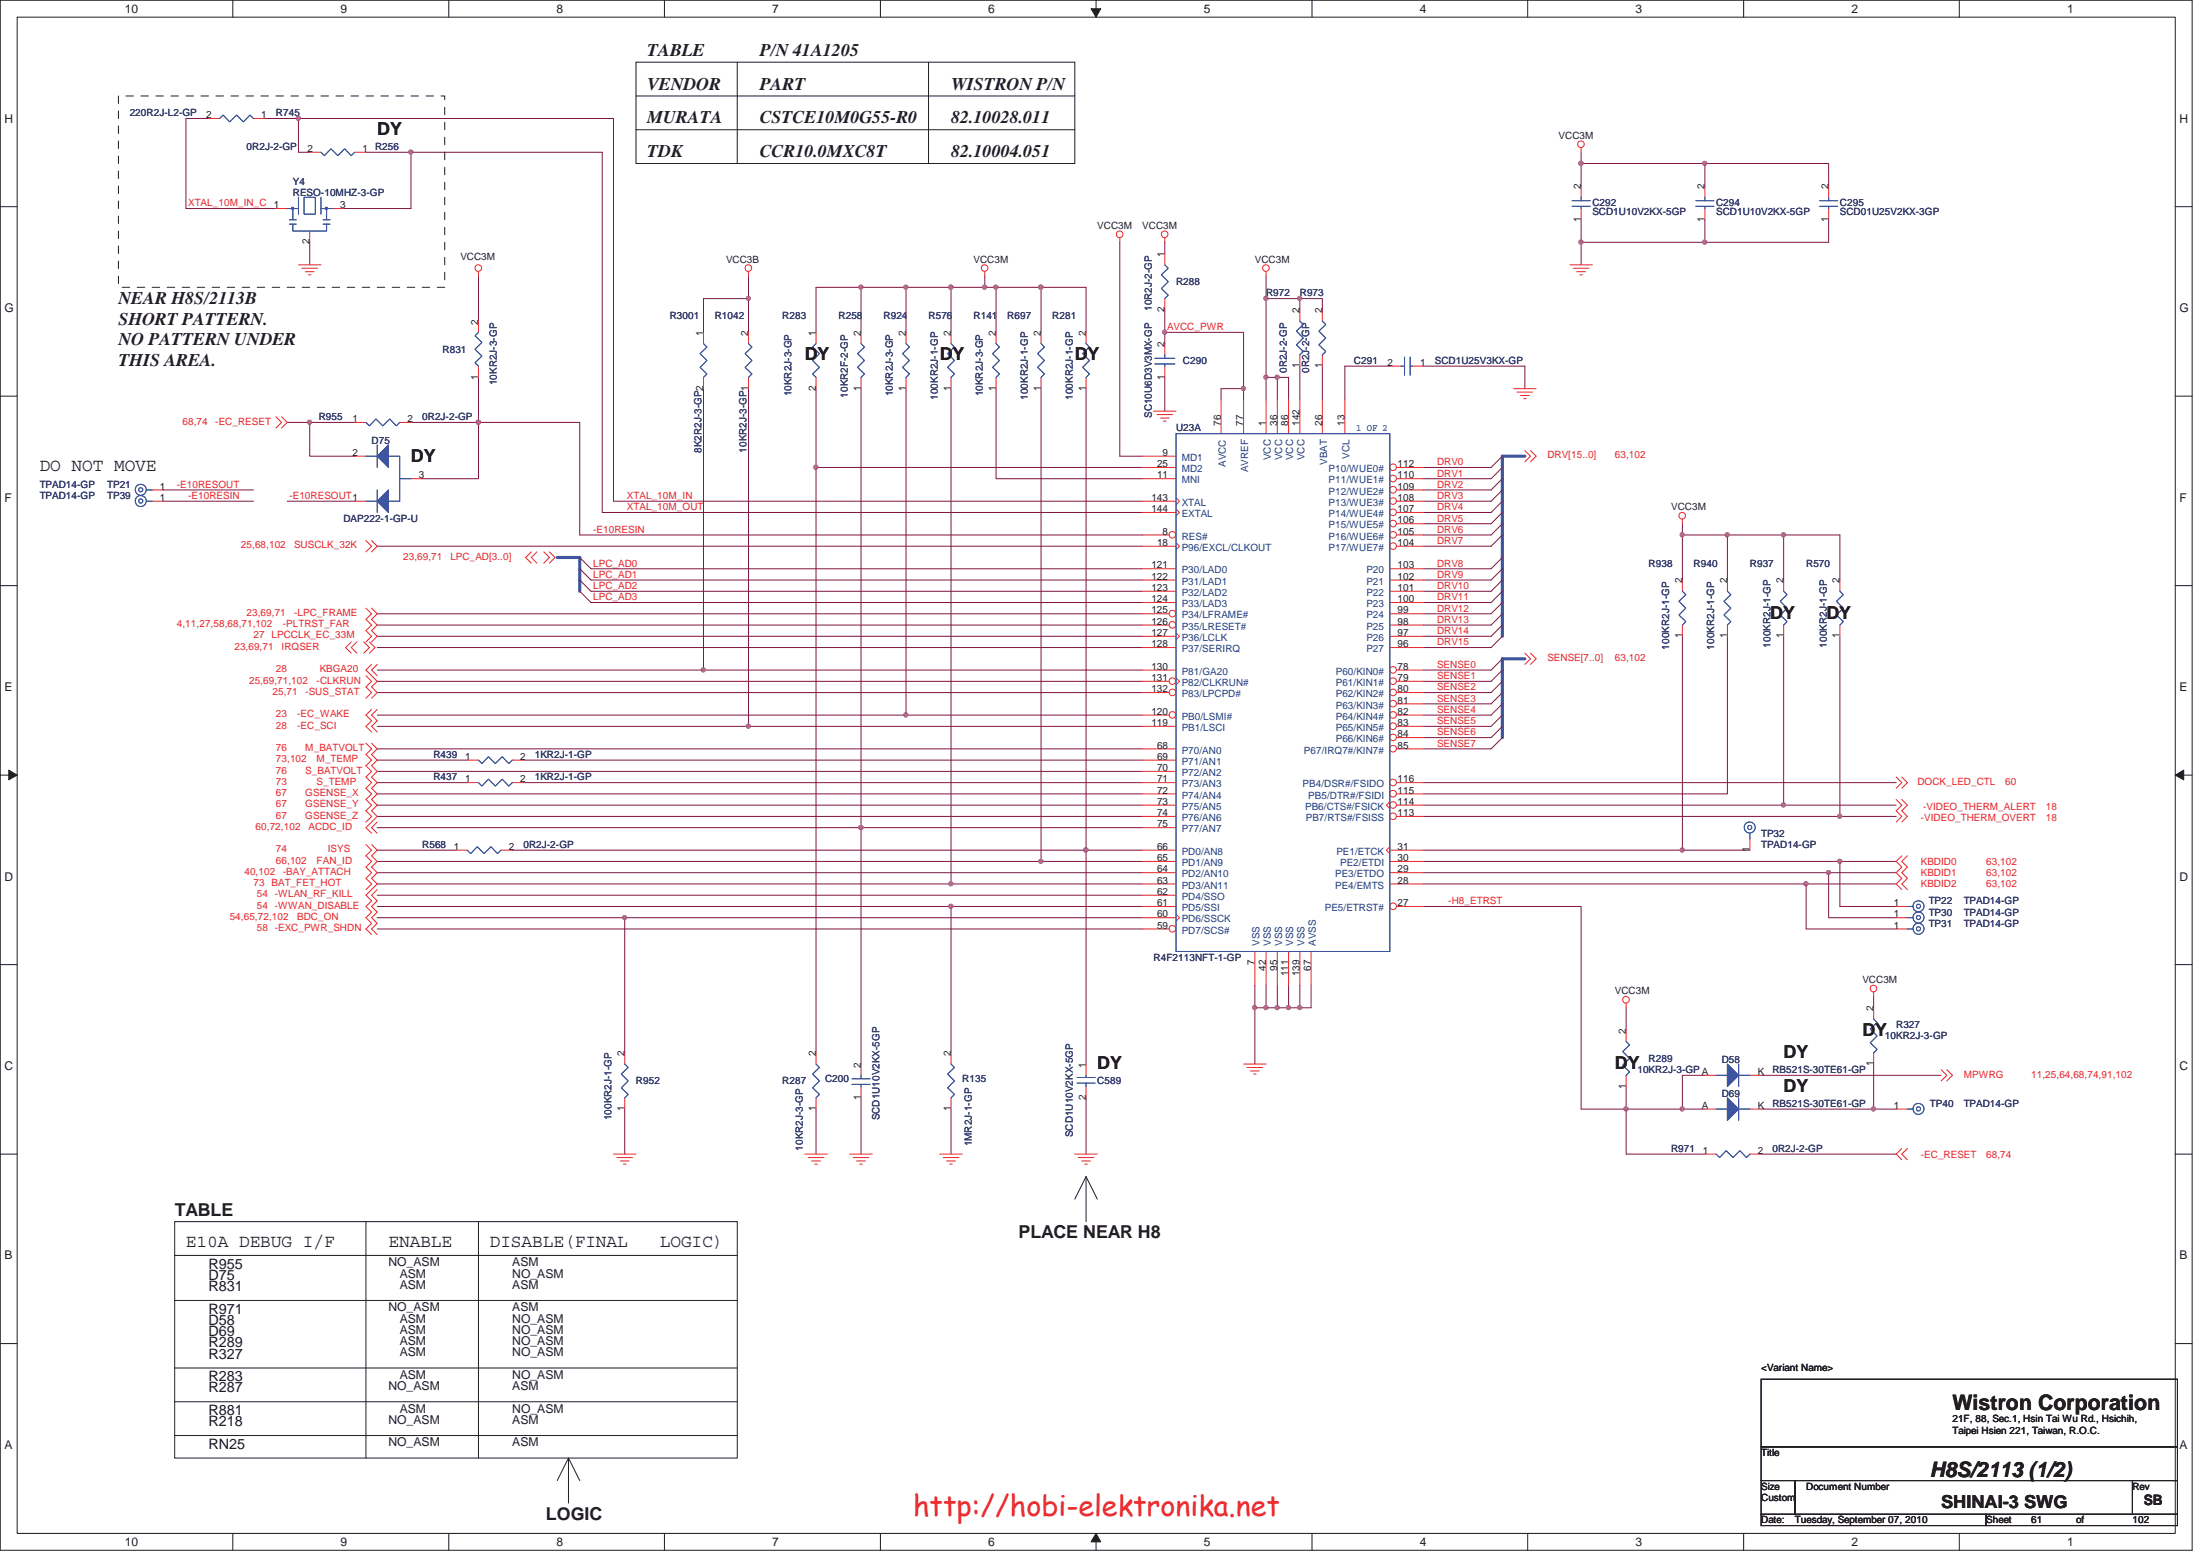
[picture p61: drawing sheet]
<svg xmlns="http://www.w3.org/2000/svg" width="297mm" height="210mm" viewBox="0 0 297 210" stroke-linecap="round" stroke-linejoin="round" font-family="sans-serif">
<defs><g id="words">
<text font-size="3.9" fill="#ed2024" x="123.7" y="205.2">http://hobi-elektronika.net</text>
<g font-size="2.9" fill="#231f20">
<text x="264.5" y="190.9">Wistron Corporation</text>
<text x="261.4" y="200">H8S/2113 (1/2)</text>
</g>
<g font-size="2.4" fill="#231f20">
<text x="87.7" y="7.6">TABLE</text>
<text x="102.9" y="7.6">P/N 41A1205</text>
<text x="87.7" y="16.7">MURATA</text>
<text x="87.7" y="12.1">VENDOR</text>
<text x="102.9" y="16.7">CSTCE10M0G55-R0</text>
<text x="102.9" y="12.1">PART</text>
<text x="128.8" y="12.1">WISTRON P/N</text>
<text x="128.8" y="16.7">82.10028.011</text>
<text x="51.1" y="18.3">DY</text>
<text x="87.7" y="21.3">TDK</text>
<text x="102.9" y="21.3">CCR10.0MXC8T</text>
<text x="128.8" y="21.3">82.10004.051</text>
<text x="16" y="41.1">NEAR H8S/2113B</text>
<text x="16" y="43.9">SHORT PATTERN.</text>
<text x="16" y="46.8">NO PATTERN UNDER</text>
<text x="16" y="49.6">THIS AREA.</text>
<text x="109" y="48.8">DY</text>
<text x="127.3" y="48.8">DY</text>
<text x="145.6" y="48.8">DY</text>
<text x="5.4" y="63.7">DO NOT MOVE</text>
<text x="55.7" y="62.5">DY</text>
<text x="239.8" y="83.8">DY</text>
<text x="247.4" y="83.8">DY</text>
<text x="241.6" y="143.3">DY</text>
<text x="252.3" y="140.2">DY</text>
<text x="148.6" y="144.8">DY</text>
<text x="218.7" y="144.8">DY</text>
<text x="241.6" y="147.8">DY</text>
<text x="23.7" y="164.6">TABLE</text>
<text x="138" y="167.6">PLACE NEAR H8</text>
<text x="25.2" y="168.9">E10A DEBUG I/F</text>
<text x="52.6" y="168.9">ENABLE</text>
<text x="66.3" y="168.9">DISABLE(FINAL</text>
<text x="89.4" y="168.9">LOGIC)</text>
<text x="74" y="205.7">LOGIC</text>
<text x="262.9" y="204.2">SHINAI-3 SWG</text>
</g>
<g font-size="1.9" fill="#231f20">
<text x="28.2" y="171.7">R955</text>
<text x="28.2" y="173.3">D75</text>
<text x="28.2" y="174.8">R831</text>
<text x="28.2" y="177.8">R971</text>
<text x="28.2" y="179.4">D58</text>
<text x="28.2" y="180.9">D69</text>
<text x="28.2" y="182.4">R289</text>
<text x="28.2" y="183.9">R327</text>
<text x="28.2" y="187">R283</text>
<text x="28.2" y="188.5">R287</text>
<text x="28.2" y="191.6">R881</text>
<text x="28.2" y="193.1">R218</text>
<text x="28.2" y="196.1">RN25</text>
<text x="290.4" y="203.8">SB</text>
</g>
<g font-size="1.7" fill="#231f20">
<text x="52.6" y="171.4">NO_ASM</text>
<text x="54.1" y="173">ASM</text>
<text x="69.4" y="171.4">ASM</text>
<text x="69.4" y="173">NO_ASM</text>
<text x="52.6" y="177.5">NO_ASM</text>
<text x="54.1" y="174.5">ASM</text>
<text x="54.1" y="179.1">ASM</text>
<text x="69.4" y="174.5">ASM</text>
<text x="69.4" y="177.5">ASM</text>
<text x="69.4" y="179.1">NO_ASM</text>
<text x="54.1" y="180.6">ASM</text>
<text x="54.1" y="182.1">ASM</text>
<text x="54.1" y="183.6">ASM</text>
<text x="69.4" y="180.6">NO_ASM</text>
<text x="69.4" y="182.1">NO_ASM</text>
<text x="69.4" y="183.6">NO_ASM</text>
<text x="52.6" y="188.2">NO_ASM</text>
<text x="54.1" y="186.7">ASM</text>
<text x="54.1" y="191.3">ASM</text>
<text x="69.4" y="186.7">NO_ASM</text>
<text x="69.4" y="188.2">ASM</text>
<text x="69.4" y="191.3">NO_ASM</text>
<text x="52.6" y="192.8">NO_ASM</text>
<text x="52.6" y="195.8">NO_ASM</text>
<text x="69.4" y="192.8">ASM</text>
<text x="69.4" y="195.8">ASM</text>
</g>
<g font-size="1.6" fill="#231f20">
<text x="16.9" y="1.7">10</text>
<text x="46.1" y="1.7">9</text>
<text x="75.4" y="1.7">8</text>
<text x="104.6" y="1.7">7</text>
<text x="133.9" y="1.7">6</text>
<text x="163.1" y="1.7">5</text>
<text x="192.3" y="1.7">4</text>
<text x="221.5" y="1.7">3</text>
<text x="250.8" y="1.7">2</text>
<text x="280" y="1.7">1</text>
<text x=".6" y="16.6">H</text>
<text x="295.2" y="16.6">H</text>
<text x=".6" y="42.2">G</text>
<text x="295.2" y="42.2">G</text>
<text x=".6" y="67.9">F</text>
<text x="295.2" y="67.9">F</text>
<text x=".6" y="93.6">E</text>
<text x="295.2" y="93.6">E</text>
<text x=".6" y="119.2">D</text>
<text x="295.2" y="119.2">D</text>
<text x=".6" y="144.9">C</text>
<text x="295.2" y="144.9">C</text>
<text x=".6" y="170.5">B</text>
<text x="295.2" y="170.5">B</text>
<text x=".6" y="196.2">A</text>
<text x="295.2" y="196.2">A</text>
<text x="16.9" y="209.3">10</text>
<text x="46.1" y="209.3">9</text>
<text x="75.4" y="209.3">8</text>
<text x="104.6" y="209.3">7</text>
<text x="133.9" y="209.3">6</text>
<text x="163.1" y="209.3">5</text>
<text x="192.3" y="209.3">4</text>
<text x="221.5" y="209.3">3</text>
<text x="250.8" y="209.3">2</text>
<text x="280" y="209.3">1</text>
</g>
<g font-size="1.4" fill="#2d2d72">
<text x="17.6" y="15.7">220R2J-L2-GP</text>
<text x="37.4" y="15.7">R745</text>
<text x="33.4" y="20.3">0R2J-2-GP</text>
<text x="39.7" y="25.1">Y4</text>
<text x="39.7" y="26.6">RESO-10MHZ-3-GP</text>
<text x="215.7" y="27.9">C292</text>
<text x="215.7" y="29.2">SCD1U10V2KX-5GP</text>
<text x="232.4" y="27.9">C294</text>
<text x="232.4" y="29.2">SCD1U10V2KX-5GP</text>
<text x="249.2" y="27.9">C295</text>
<text x="249.2" y="29.2">SCD01U25V2KX-3GP</text>
<text x="159.3" y="38.6">R288</text>
<text x="171.5" y="40.1">R972</text>
<text x="176.1" y="40.1">R973</text>
<text x="59.9" y="47.7">R831</text>
<text x="90.7" y="43.2">R3001</text>
<text x="96.8" y="43.2">R1042</text>
<text x="106" y="43.2">R283</text>
<text x="113.6" y="43.2">R258</text>
<text x="119.7" y="43.2">R924</text>
<text x="125.8" y="43.2">R576</text>
<text x="131.9" y="43.2">R141</text>
<text x="136.4" y="43.2">R697</text>
<text x="142.5" y="43.2">R281</text>
<text x="156" y="42.1" transform="rotate(-90 156 42.1)">10R2J-2-GP</text>
<text x="67.3" y="52.2" transform="rotate(-90 67.3 52.2)">10KR2J-3-GP</text>
<text x="107.2" y="53.7" transform="rotate(-90 107.2 53.7)">10KR2J-3-GP</text>
<text x="114.8" y="53.8" transform="rotate(-90 114.8 53.8)">10KR2F-2-GP</text>
<text x="120.9" y="53.7" transform="rotate(-90 120.9 53.7)">10KR2J-3-GP</text>
<text x="133.1" y="53.7" transform="rotate(-90 133.1 53.7)">10KR2J-3-GP</text>
<text x="160.2" y="49.3">C290</text>
<text x="174.3" y="50.5" transform="rotate(-90 174.3 50.5)">0R2J-2-GP</text>
<text x="177.3" y="50.5" transform="rotate(-90 177.3 50.5)">0R2J-2-GP</text>
<text x="183.4" y="49.3">C291</text>
<text x="194.3" y="49.3">SCD1U25V3KX-GP</text>
<text x="43.2" y="56.9">R955</text>
<text x="57.2" y="56.9">0R2J-2-GP</text>
<text x="127" y="54.1" transform="rotate(-90 127 54.1)">100KR2J-1-GP</text>
<text x="139.2" y="54.1" transform="rotate(-90 139.2 54.1)">100KR2J-1-GP</text>
<text x="145.3" y="54.1" transform="rotate(-90 145.3 54.1)">100KR2J-1-GP</text>
<text x="156" y="56.6" transform="rotate(-90 156 56.6)">SC10U6D3V3MX-GP</text>
<text x="159.3" y="58.4">U23A</text>
<text x="50.3" y="60.1">D75</text>
<text x="95" y="61.3" transform="rotate(-90 95 61.3)">8K2R2J-3-GP2</text>
<text x="101.1" y="61.3" transform="rotate(-90 101.1 61.3)">10KR2J-3-GP1</text>
<text x="5.4" y="66">TPAD14-GP</text>
<text x="5.4" y="67.6">TPAD14-GP</text>
<text x="14.5" y="66">TP21</text>
<text x="14.5" y="67.6">TP39</text>
<text x="46.5" y="70.6">DAP222-1-GP-U</text>
<text x="223.3" y="76.7">R938</text>
<text x="229.4" y="76.7">R940</text>
<text x="237" y="76.7">R937</text>
<text x="244.6" y="76.7">R570</text>
<text x="226.1" y="88" transform="rotate(-90 226.1 88)">100KR2J-1-GP</text>
<text x="232.2" y="88" transform="rotate(-90 232.2 88)">100KR2J-1-GP</text>
<text x="239.8" y="87.7" transform="rotate(-90 239.8 87.7)">100KR2J-1-GP</text>
<text x="247.4" y="87.7" transform="rotate(-90 247.4 87.7)">100KR2J-1-GP</text>
<text x="58.7" y="105.7">R437</text>
<text x="58.7" y="102.6">R439</text>
<text x="72.4" y="105.7">1KR2J-1-GP</text>
<text x="72.4" y="102.6">1KR2J-1-GP</text>
<text x="238.5" y="113.3">TP32</text>
<text x="57.2" y="114.8">R568</text>
<text x="70.9" y="114.8">0R2J-2-GP</text>
<text x="238.5" y="114.8">TPAD14-GP</text>
<text x="261.2" y="122.4">TP22</text>
<text x="261.2" y="123.9">TP30</text>
<text x="261.2" y="125.5">TP31</text>
<text x="266" y="122.4">TPAD14-GP</text>
<text x="266" y="123.9">TPAD14-GP</text>
<text x="266" y="125.5">TPAD14-GP</text>
<text x="156.2" y="130">R4F2113NFT-1-GP</text>
<text x="223.3" y="143.8">R289</text>
<text x="233.2" y="143.9">D58</text>
<text x="255.3" y="140.7">10KR2J-3-GP</text>
<text x="256.8" y="139.2">R327</text>
<text x="86.1" y="146.8">R952</text>
<text x="106" y="146.8">R287</text>
<text x="111.8" y="146.5">C200</text>
<text x="130.3" y="146.5">R135</text>
<text x="148.6" y="146.8">C589</text>
<text x="221.8" y="145.3">10KR2J-3-GP A</text>
<text x="233.2" y="148.5">D69</text>
<text x="240.1" y="145.3">RB521S-30TE61-GP</text>
<text x="240.1" y="149.9">RB521S-30TE61-GP</text>
<text x="261.4" y="149.9">TP40</text>
<text x="266" y="149.9">TPAD14-GP</text>
<text x="82.8" y="151.7" transform="rotate(-90 82.8 151.7)">100KR2J-1-GP</text>
<text x="108.8" y="155.8" transform="rotate(-90 108.8 155.8)">10KR2J-3-GP</text>
<text x="119.1" y="151.7" transform="rotate(-90 119.1 151.7)">SCD1U10V2KX-5GP</text>
<text x="131.6" y="155.2" transform="rotate(-90 131.6 155.2)">1MR2J-1-GP</text>
<text x="145.3" y="154" transform="rotate(-90 145.3 154)">SCD1U10V2KX-5GP</text>
<text x="226.4" y="156">R971</text>
<text x="240.1" y="156">0R2J-2-GP</text>
</g>
<g font-size="1.4" fill="#231f20">
<text x="27.9" y="16">2</text>
<text x="35.4" y="16">1</text>
<text x="41.7" y="20.6">2</text>
<text x="49.1" y="20.6">1 R256</text>
<text x="211.1" y="18.8">VCC3M</text>
<text x="37.1" y="28.2">1</text>
<text x="46.1" y="28.2">3</text>
<text x="214.1" y="25.7" transform="rotate(-90 214.1 25.7)">2</text>
<text x="230.9" y="25.7" transform="rotate(-90 230.9 25.7)">2</text>
<text x="247.6" y="25.7" transform="rotate(-90 247.6 25.7)">2</text>
<text x="41.9" y="33.1" transform="rotate(-90 41.9 33.1)">2</text>
<text x="62.4" y="35.3">VCC3M</text>
<text x="98.3" y="35.6">VCC3B</text>
<text x="131.9" y="35.6">VCC3M</text>
<text x="148.6" y="31">VCC3M</text>
<text x="154.7" y="31">VCC3M</text>
<text x="157.7" y="34.8" transform="rotate(-90 157.7 34.8)">1</text>
<text x="170" y="35.6">VCC3M</text>
<text x="214.1" y="30.1" transform="rotate(-90 214.1 30.1)">1</text>
<text x="230.9" y="30.1" transform="rotate(-90 230.9 30.1)">1</text>
<text x="247.6" y="30.1" transform="rotate(-90 247.6 30.1)">1</text>
<text x="64.8" y="43.9" transform="rotate(-90 64.8 43.9)">2</text>
<text x="95.2" y="45.5" transform="rotate(-90 95.2 45.5)">1</text>
<text x="101.3" y="45.5" transform="rotate(-90 101.3 45.5)">2</text>
<text x="110.5" y="45.5" transform="rotate(-90 110.5 45.5)">1</text>
<text x="116.6" y="45.5" transform="rotate(-90 116.6 45.5)">2</text>
<text x="122.7" y="45.5" transform="rotate(-90 122.7 45.5)">2</text>
<text x="128.8" y="45.5" transform="rotate(-90 128.8 45.5)">2</text>
<text x="134.9" y="45.5" transform="rotate(-90 134.9 45.5)">2</text>
<text x="141" y="45.5" transform="rotate(-90 141 45.5)">2</text>
<text x="147.1" y="45.5" transform="rotate(-90 147.1 45.5)">2</text>
<text x="157.7" y="47" transform="rotate(-90 157.7 47)">2</text>
<text x="157.7" y="42.2" transform="rotate(-90 157.7 42.2)">2</text>
<text x="176" y="42.4" transform="rotate(-90 176 42.4)">2</text>
<text x="179.1" y="42.4" transform="rotate(-90 179.1 42.4)">2</text>
<text x="64.8" y="51.4" transform="rotate(-90 64.8 51.4)">1</text>
<text x="110.5" y="52.9" transform="rotate(-90 110.5 52.9)">2</text>
<text x="116.6" y="52.9" transform="rotate(-90 116.6 52.9)">1</text>
<text x="122.7" y="52.9" transform="rotate(-90 122.7 52.9)">1</text>
<text x="128.8" y="52.9" transform="rotate(-90 128.8 52.9)">1</text>
<text x="134.9" y="52.9" transform="rotate(-90 134.9 52.9)">1</text>
<text x="141" y="52.9" transform="rotate(-90 141 52.9)">1</text>
<text x="147.1" y="52.9" transform="rotate(-90 147.1 52.9)">1</text>
<text x="157.7" y="51.4" transform="rotate(-90 157.7 51.4)">1</text>
<text x="176" y="49.9" transform="rotate(-90 176 49.9)">1</text>
<text x="179.1" y="49.9" transform="rotate(-90 179.1 49.9)">1</text>
<text x="188" y="49.5">2</text>
<text x="192.4" y="49.5">1</text>
<text x="47.7" y="57.1">1</text>
<text x="55.2" y="57.1">2</text>
<text x="165.4" y="57.7" transform="rotate(-90 165.4 57.7)">76</text>
<text x="168.4" y="57.7" transform="rotate(-90 168.4 57.7)">77</text>
<text x="171.4" y="57.7" transform="rotate(-90 171.4 57.7)">1</text>
<text x="173" y="57.7" transform="rotate(-90 173 57.7)">36</text>
<text x="174.5" y="57.7" transform="rotate(-90 174.5 57.7)">86</text>
<text x="176" y="57.7" transform="rotate(-90 176 57.7)">142</text>
<text x="179.1" y="57.7" transform="rotate(-90 179.1 57.7)">26</text>
<text x="182.1" y="57.7" transform="rotate(-90 182.1 57.7)">13</text>
<text x="47.7" y="61.7">2</text>
<text x="56.7" y="64.8">3</text>
<text x="156.7" y="63.2">25</text>
<text x="156.7" y="64.8">11</text>
<text x="157.5" y="61.7">9</text>
<text x="189.3" y="63.2">112</text>
<text x="189.3" y="64.8">110</text>
<text x="21.7" y="66.3">1</text>
<text x="21.7" y="67.8">1</text>
<text x="156" y="67.8">143</text>
<text x="156" y="69.3">144</text>
<text x="189.3" y="66.3">109</text>
<text x="189.3" y="67.8">108</text>
<text x="189.3" y="69.3">107</text>
<text x="189.3" y="70.9">106</text>
<text x="226.4" y="69.1">VCC3M</text>
<text x="156" y="77">121</text>
<text x="156.7" y="73.9">18</text>
<text x="157.5" y="72.4">8</text>
<text x="189.3" y="72.4">105</text>
<text x="189.3" y="73.9">104</text>
<text x="189.3" y="77">103</text>
<text x="156" y="78.5">122</text>
<text x="156" y="80">123</text>
<text x="156" y="81.5">124</text>
<text x="156" y="83.1">125</text>
<text x="189.3" y="78.5">102</text>
<text x="189.3" y="80">101</text>
<text x="189.3" y="81.5">100</text>
<text x="189.3" y="83.1">99</text>
<text x="227.8" y="79" transform="rotate(-90 227.8 79)">2</text>
<text x="233.9" y="79" transform="rotate(-90 233.9 79)">2</text>
<text x="241.6" y="79" transform="rotate(-90 241.6 79)">2</text>
<text x="249.2" y="79" transform="rotate(-90 249.2 79)">2</text>
<text x="156" y="84.6">126</text>
<text x="156" y="86.1">127</text>
<text x="156" y="87.6">128</text>
<text x="189.3" y="84.6">98</text>
<text x="189.3" y="86.1">97</text>
<text x="189.3" y="87.6">96</text>
<text x="227.8" y="86.4" transform="rotate(-90 227.8 86.4)">1</text>
<text x="233.9" y="86.4" transform="rotate(-90 233.9 86.4)">1</text>
<text x="241.6" y="86.4" transform="rotate(-90 241.6 86.4)">1</text>
<text x="249.2" y="86.4" transform="rotate(-90 249.2 86.4)">1</text>
<text x="156" y="90.7">130</text>
<text x="156" y="92.2">131</text>
<text x="156" y="93.7">132</text>
<text x="189.3" y="90.7">78</text>
<text x="189.3" y="92.2">79</text>
<text x="189.3" y="93.7">80</text>
<text x="189.3" y="95.2">81</text>
<text x="156" y="96.8">120</text>
<text x="156" y="98.3">119</text>
<text x="156.7" y="101.3">68</text>
<text x="189.3" y="101.3">85</text>
<text x="189.3" y="96.8">82</text>
<text x="189.3" y="98.3">83</text>
<text x="189.3" y="99.8">84</text>
<text x="63" y="105.9">1</text>
<text x="63" y="102.9">1</text>
<text x="70.4" y="105.9">2</text>
<text x="70.4" y="102.9">2</text>
<text x="156.7" y="102.9">69</text>
<text x="156.7" y="104.4">70</text>
<text x="156.7" y="105.9">71</text>
<text x="156.7" y="107.4">72</text>
<text x="189.3" y="105.9">116</text>
<text x="189.3" y="107.4">115</text>
<text x="156.7" y="109">73</text>
<text x="156.7" y="110.5">74</text>
<text x="156.7" y="112">75</text>
<text x="189.3" y="109">114</text>
<text x="189.3" y="110.5">113</text>
<text x="61.5" y="115.1">1</text>
<text x="68.9" y="115.1">2</text>
<text x="156.7" y="115.1">66</text>
<text x="156.7" y="116.6">65</text>
<text x="156.7" y="118.1">64</text>
<text x="156.7" y="119.6">63</text>
<text x="189.3" y="118.1">29</text>
<text x="189.3" y="119.6">28</text>
<text x="189.3" y="115.1">31</text>
<text x="189.3" y="116.6">30</text>
<text x="237" y="115.4" transform="rotate(-90 237 115.4)">1</text>
<text x="156.7" y="121.2">62</text>
<text x="156.7" y="122.7">61</text>
<text x="156.7" y="124.2">60</text>
<text x="156.7" y="125.7">59</text>
<text x="189.3" y="122.7">27</text>
<text x="256.5" y="122.7">1</text>
<text x="256.5" y="124.2">1</text>
<text x="256.5" y="125.7">1</text>
<text x="169.9" y="130.6" transform="rotate(-90 169.9 130.6)">7</text>
<text x="171.4" y="131.4" transform="rotate(-90 171.4 131.4)">42</text>
<text x="173" y="131.4" transform="rotate(-90 173 131.4)">95</text>
<text x="177.5" y="131.4" transform="rotate(-90 177.5 131.4)">67</text>
<text x="174.5" y="132.2" transform="rotate(-90 174.5 132.2)">111</text>
<text x="176" y="132.2" transform="rotate(-90 176 132.2)">139</text>
<text x="218.7" y="134.6">VCC3M</text>
<text x="252.3" y="133.1">VCC3M</text>
<text x="253.7" y="136.9" transform="rotate(-90 253.7 136.9)">2</text>
<text x="84.6" y="143" transform="rotate(-90 84.6 143)">2</text>
<text x="110.5" y="143" transform="rotate(-90 110.5 143)">2</text>
<text x="128.8" y="143" transform="rotate(-90 128.8 143)">2</text>
<text x="220.2" y="140" transform="rotate(-90 220.2 140)">2</text>
<text x="116.6" y="148.9" transform="rotate(-90 116.6 148.9)">1</text>
<text x="116.6" y="144.5" transform="rotate(-90 116.6 144.5)">2</text>
<text x="147.1" y="148.9" transform="rotate(-90 147.1 148.9)">2</text>
<text x="147.1" y="144.5" transform="rotate(-90 147.1 144.5)">1</text>
<text x="220.2" y="147.4" transform="rotate(-90 220.2 147.4)">1</text>
<text x="238.1" y="145.5">K</text>
<text x="253.7" y="144.4" transform="rotate(-90 253.7 144.4)">1</text>
<text x="84.6" y="150.4" transform="rotate(-90 84.6 150.4)">1</text>
<text x="110.5" y="150.4" transform="rotate(-90 110.5 150.4)">1</text>
<text x="128.8" y="150.4" transform="rotate(-90 128.8 150.4)">1</text>
<text x="230.5" y="150.1">A</text>
<text x="238.1" y="150.1">K</text>
<text x="256.5" y="150.1">1</text>
<text x="230.6" y="156.2">1</text>
<text x="238.1" y="156.2">2</text>
<text x="238.5" y="185.7">&lt;Variant Name&gt;</text>
<text x="238.5" y="197.1">Title</text>
<text x="264.5" y="192.5">21F, 88, Sec.1, Hsin Tai Wu Rd., Hsichih,</text>
<text x="264.5" y="194.1">Taipei Hsien 221, Taiwan, R.O.C.</text>
<text x="238.5" y="201.7">Size</text>
<text x="238.5" y="203.2">Custom</text>
<text x="244.6" y="201.7">Document Number</text>
<text x="288.8" y="201.7">Rev</text>
<text x="238.5" y="206.2">Date:</text>
<text x="243.1" y="206.2">Tuesday, September 07, 2010</text>
<text x="269" y="206.2">Sheet</text>
<text x="275.1" y="206.2">61</text>
<text x="281.2" y="206.2">of</text>
<text x="288.8" y="206.2">102</text>
</g>
<g font-size="1.4" fill="#ec2426">
<text x="25.5" y="27.9">XTAL_10M_IN_C</text>
<text x="158.1" y="44.7">AVCC_PWR</text>
<text x="24.7" y="57.5">68,74</text>
<text x="29.2" y="57.5">-EC_RESET</text>
<text x="194.6" y="63">DRV0</text>
<text x="194.6" y="64.5">DRV1</text>
<text x="209.6" y="62.1">DRV[15..0]</text>
<text x="218.7" y="62.1">63,102</text>
<text x="24" y="66">-E10RESOUT</text>
<text x="25.5" y="67.6">-E10RESIN</text>
<text x="39.2" y="67.6">-E10RESOUT1</text>
<text x="84.9" y="67.6">XTAL_10M_IN</text>
<text x="84.9" y="69.1">XTAL_10M_OUT</text>
<text x="194.6" y="66">DRV2</text>
<text x="194.6" y="67.6">DRV3</text>
<text x="194.6" y="69.1">DRV4</text>
<text x="194.6" y="70.6">DRV5</text>
<text x="32.6" y="74.2">25,68,102</text>
<text x="39.8" y="74.2">SUSCLK_32K</text>
<text x="54.6" y="75.8">23,69,71</text>
<text x="61" y="75.8">LPC_AD[3..0]</text>
<text x="80.3" y="76.7">LPC_AD0</text>
<text x="80.3" y="72.1">-E10RESIN</text>
<text x="194.6" y="72.1">DRV6</text>
<text x="194.6" y="73.7">DRV7</text>
<text x="194.6" y="76.7">DRV8</text>
<text x="33.4" y="83.4">23,69,71</text>
<text x="39.8" y="83.4">-LPC_FRAME</text>
<text x="80.3" y="79.8">LPC_AD2</text>
<text x="80.3" y="81.3">LPC_AD3</text>
<text x="80.3" y="78.2">LPC_AD1</text>
<text x="194.6" y="78.2">DRV9</text>
<text x="194.6" y="79.8">DRV10</text>
<text x="194.6" y="81.3">DRV11</text>
<text x="194.6" y="82.8">DRV12</text>
<text x="24" y="84.9">4,11,27,58,68,71,102</text>
<text x="31.7" y="88">23,69,71</text>
<text x="34.3" y="86.4">27 LPCCLK_EC_33M</text>
<text x="38.1" y="88">IRQSER</text>
<text x="38.3" y="84.9">-PLTRST_FAR</text>
<text x="194.6" y="84.3">DRV13</text>
<text x="194.6" y="85.8">DRV14</text>
<text x="194.6" y="87.4">DRV15</text>
<text x="209.6" y="89.5">SENSE[7..0]</text>
<text x="218.7" y="89.5">63,102</text>
<text x="33.7" y="92.5">25,69,71,102</text>
<text x="36.9" y="94.1">25,71</text>
<text x="37.4" y="91">28</text>
<text x="41.4" y="94.1">-SUS_STAT</text>
<text x="42.9" y="92.5">-CLKRUN</text>
<text x="43.3" y="91">KBGA20</text>
<text x="194.6" y="91.9">SENSE1</text>
<text x="194.6" y="93.5">SENSE2</text>
<text x="194.6" y="95">SENSE3</text>
<text x="194.6" y="90.4">SENSE0</text>
<text x="37.4" y="101.7">76</text>
<text x="37.4" y="97.1">23</text>
<text x="37.4" y="98.6">28</text>
<text x="40.3" y="97.1">-EC_WAKE</text>
<text x="40.3" y="98.6">-EC_SCI</text>
<text x="41.4" y="101.7">M_BATVOLT</text>
<text x="194.6" y="96.5">SENSE4</text>
<text x="194.6" y="98">SENSE5</text>
<text x="194.6" y="99.6">SENSE6</text>
<text x="194.6" y="101.1">SENSE7</text>
<text x="37.4" y="107.8">67</text>
<text x="37.4" y="104.7">76</text>
<text x="37.4" y="106.3">73</text>
<text x="37.4" y="103.2">73,102</text>
<text x="41.4" y="107.8">GSENSE_X</text>
<text x="41.4" y="104.7">S_BATVOLT</text>
<text x="42.9" y="106.3">S_TEMP</text>
<text x="42.9" y="103.2">M_TEMP</text>
<text x="259.7" y="106.3">DOCK_LED_CTL</text>
<text x="271.6" y="106.3">60</text>
<text x="34.6" y="112.3">60,72,102</text>
<text x="37.4" y="109.3">67</text>
<text x="37.4" y="110.8">67</text>
<text x="41.4" y="109.3">GSENSE_Y</text>
<text x="41.4" y="110.8">GSENSE_Z</text>
<text x="41.8" y="112.3">ACDC_ID</text>
<text x="260.2" y="111.2">-VIDEO_THERM_OVERT</text>
<text x="260.5" y="109.6">-VIDEO_THERM_ALERT</text>
<text x="277.1" y="109.6">18</text>
<text x="277.1" y="111.2">18</text>
<text x="33.1" y="118.4">40,102</text>
<text x="34.3" y="120">73 BAT_FET_HOT</text>
<text x="37.4" y="115.4">74</text>
<text x="37.4" y="116.9">66,102</text>
<text x="38.3" y="118.4">-BAY_ATTACH</text>
<text x="42.9" y="116.9">FAN_ID</text>
<text x="44.4" y="115.4">ISYS</text>
<text x="260.2" y="118.6">KBDID1</text>
<text x="260.2" y="117.1">KBDID0</text>
<text x="269" y="118.6">63,102</text>
<text x="269" y="117.1">63,102</text>
<text x="31.1" y="124.5">54,65,72,102</text>
<text x="34.8" y="123">54 -WWAN_DISABLE</text>
<text x="34.8" y="121.5">54 -WLAN_RF_KILL</text>
<text x="40.3" y="124.5">BDC_ON</text>
<text x="196.2" y="122.4">-H8_ETRST</text>
<text x="260.2" y="120.1">KBDID2</text>
<text x="269" y="120.1">63,102</text>
<text x="34.8" y="126.1">58 -EXC_PWR_SHDN</text>
<text x="266" y="145.9">MPWRG</text>
<text x="275.1" y="145.9">11,25,64,68,74,91,102</text>
<text x="260.2" y="156.7">-EC_RESET</text>
<text x="269" y="156.7">68,74</text>
</g>
<text font-size="1.4" fill="#3a53a4" x="183.7" y="58.3">1 OF 2</text>
<g font-size="1.4" fill="#1d437e">
<text x="160.1" y="62.4">MD1</text>
<text x="160.1" y="63.9">MD2</text>
<text x="160.1" y="65.4">MNI</text>
<text x="166" y="63.2" transform="rotate(-90 166 63.2)">AVCC</text>
<text x="169.1" y="63.9" transform="rotate(-90 169.1 63.9)">AVREF</text>
<text x="172.1" y="62.3" transform="rotate(-90 172.1 62.3)">VCC</text>
<text x="173.6" y="62.3" transform="rotate(-90 173.6 62.3)">VCC</text>
<text x="175.2" y="62.3" transform="rotate(-90 175.2 62.3)">VCC</text>
<text x="176.7" y="62.3" transform="rotate(-90 176.7 62.3)">VCC</text>
<text x="179.7" y="62.9" transform="rotate(-90 179.7 62.9)">VBAT</text>
<text x="180" y="63.9">P10/WUE0#</text>
<text x="180" y="65.4">P11/WUE1#</text>
<text x="182.8" y="62.1" transform="rotate(-90 182.8 62.1)">VCL</text>
<text x="160.1" y="68.5">XTAL</text>
<text x="160.1" y="70">EXTAL</text>
<text x="180" y="67">P12/WUE2#</text>
<text x="180" y="68.5">P13/WUE3#</text>
<text x="180" y="70">P14/WUE4#</text>
<text x="180" y="71.5">P15/WUE5#</text>
<text x="160.1" y="73.1">RES#</text>
<text x="160.1" y="74.6">P96/EXCL/CLKOUT</text>
<text x="160.1" y="77.6">P30/LAD0</text>
<text x="180" y="73.1">P16/WUE6#</text>
<text x="180" y="74.6">P17/WUE7#</text>
<text x="185.1" y="77.6">P20</text>
<text x="160.1" y="79.2">P31/LAD1</text>
<text x="160.1" y="80.7">P32/LAD2</text>
<text x="160.1" y="82.2">P33/LAD3</text>
<text x="160.1" y="83.7">P34/LFRAME#</text>
<text x="185.1" y="79.2">P21</text>
<text x="185.1" y="80.7">P22</text>
<text x="185.1" y="82.2">P23</text>
<text x="185.1" y="83.7">P24</text>
<text x="160.1" y="85.3">P35/LRESET#</text>
<text x="160.1" y="86.8">P36/LCLK</text>
<text x="160.1" y="88.3">P37/SERIRQ</text>
<text x="185.1" y="85.3">P25</text>
<text x="185.1" y="86.8">P26</text>
<text x="185.1" y="88.3">P27</text>
<text x="160.1" y="91.4">P81/GA20</text>
<text x="160.1" y="92.9">P82/CLKRUN#</text>
<text x="160.1" y="94.4">P83/LPCPD#</text>
<text x="180.9" y="91.4">P60/KIN0#</text>
<text x="180.9" y="92.9">P61/KIN1#</text>
<text x="180.9" y="94.4">P62/KIN2#</text>
<text x="180.9" y="95.9">P63/KIN3#</text>
<text x="160.1" y="97.4">PB0/LSMI#</text>
<text x="160.1" y="99">PB1/LSCI</text>
<text x="180.9" y="97.4">P64/KIN4#</text>
<text x="180.9" y="99">P65/KIN5#</text>
<text x="180.9" y="100.5">P66/KIN6#</text>
<text x="160.1" y="102">P70/AN0</text>
<text x="160.1" y="103.5">P71/AN1</text>
<text x="160.1" y="105.1">P72/AN2</text>
<text x="160.1" y="106.6">P73/AN3</text>
<text x="176.4" y="106.6">PB4/DSR#/FSIDO</text>
<text x="176.6" y="102">P67/IRQ7#/KIN7#</text>
<text x="160.1" y="108.1">P74/AN4</text>
<text x="160.1" y="109.6">P75/AN5</text>
<text x="160.1" y="111.2">P76/AN6</text>
<text x="160.1" y="112.7">P77/AN7</text>
<text x="176.8" y="109.6">PB6/CTS#/FSICK</text>
<text x="176.9" y="111.2">PB7/RTS#/FSISS</text>
<text x="177.2" y="108.1">PB5/DTR#/FSIDI</text>
<text x="160.1" y="115.7">PD0/AN8</text>
<text x="160.1" y="117.3">PD1/AN9</text>
<text x="160.1" y="118.8">PD2/AN10</text>
<text x="180.8" y="118.8">PE3/ETDO</text>
<text x="181" y="115.7">PE1/ETCK</text>
<text x="181.5" y="117.3">PE2/ETDI</text>
<text x="160.1" y="120.3">PD3/AN11</text>
<text x="160.1" y="121.8">PD4/SSO</text>
<text x="160.1" y="123.4">PD5/SSI</text>
<text x="160.1" y="124.9">PD6/SSCK</text>
<text x="179.4" y="123.4">PE5/ETRST#</text>
<text x="180.8" y="120.3">PE4/EMTS</text>
<text x="160.1" y="126.4">PD7/SCS#</text>
<text x="170.6" y="128.1" transform="rotate(-90 170.6 128.1)">VSS</text>
<text x="172.1" y="128.1" transform="rotate(-90 172.1 128.1)">VSS</text>
<text x="173.6" y="128.1" transform="rotate(-90 173.6 128.1)">VSS</text>
<text x="175.2" y="128.1" transform="rotate(-90 175.2 128.1)">VSS</text>
<text x="176.7" y="128.1" transform="rotate(-90 176.7 128.1)">VSS</text>
<text x="178.2" y="128.1" transform="rotate(-90 178.2 128.1)">AVSS</text>
</g>
</g></defs>
<path d="M0 0h296.9v209.9h-296.9zM2.3 2.3h292.3v205.3h-292.3z" fill="none" stroke="#231f20" stroke-width=".14"/>
<g fill="#fff">
<path d="M16.9 .3h1.8v1.8h-1.8z"/>
<path d="M16.9 207.9h1.8v1.8h-1.8z"/>
</g>
<path d="M31.5 0v2.3M31.5 207.6v2.3" fill="none" stroke="#231f20" stroke-width=".14"/>
<g fill="#fff">
<path d="M46.1 .3h.9v1.8h-.9z"/>
<path d="M46.1 207.9h.9v1.8h-.9z"/>
</g>
<path d="M60.8 0v2.3M60.8 207.6v2.3" fill="none" stroke="#231f20" stroke-width=".14"/>
<g fill="#fff">
<path d="M75.4 .3h.9v1.8h-.9z"/>
<path d="M75.4 207.9h.9v1.8h-.9z"/>
</g>
<path d="M90 0v2.3M90 207.6v2.3" fill="none" stroke="#231f20" stroke-width=".14"/>
<g fill="#fff">
<path d="M104.6 .3h.9v1.8h-.9z"/>
<path d="M104.6 207.9h.9v1.8h-.9z"/>
</g>
<path d="M119.2 0v2.3M119.2 207.6v2.3" fill="none" stroke="#231f20" stroke-width=".14"/>
<g fill="#fff">
<path d="M133.9 .3h.8v1.8h-.8z"/>
<path d="M133.9 207.9h.8v1.8h-.8z"/>
</g>
<path d="M148.5 0v2.3M148.5 207.6v2.3" fill="none" stroke="#231f20" stroke-width=".14"/>
<path d="M147.8 1.2h1.3l-.6 1.1z" fill="#231f20"/>
<path d="M147.8 1.2h1.3l-.6 1.1z" fill="none" stroke="#231f20" stroke-width=".14"/>
<path d="M148.5 207.6l.6 1.1h-1.3z" fill="#231f20"/>
<path d="M148.5 207.6l.6 1.1h-1.3z" fill="none" stroke="#231f20" stroke-width=".14"/>
<g fill="#fff">
<path d="M163.1 .3h.9v1.8h-.9z"/>
<path d="M163.1 207.9h.9v1.8h-.9z"/>
</g>
<path d="M177.7 0v2.3M177.7 207.6v2.3" fill="none" stroke="#231f20" stroke-width=".14"/>
<g fill="#fff">
<path d="M192.3 .3h.9v1.8h-.9z"/>
<path d="M192.3 207.9h.9v1.8h-.9z"/>
</g>
<path d="M206.9 0v2.3M206.9 207.6v2.3" fill="none" stroke="#231f20" stroke-width=".14"/>
<g fill="#fff">
<path d="M221.5 .3h.9v1.8h-.9z"/>
<path d="M221.5 207.9h.9v1.8h-.9z"/>
</g>
<path d="M236.2 0v2.3M236.2 207.6v2.3" fill="none" stroke="#231f20" stroke-width=".14"/>
<g fill="#fff">
<path d="M250.8 .3h.9v1.8h-.9z"/>
<path d="M250.8 207.9h.9v1.8h-.9z"/>
</g>
<path d="M265.4 0v2.3M265.4 207.6v2.3" fill="none" stroke="#231f20" stroke-width=".14"/>
<g fill="#fff">
<path d="M280 .3h.9v1.8h-.9z"/>
<path d="M280 207.9h.9v1.8h-.9z"/>
<path d="M.6 15.2h1.2v1.8h-1.2z"/>
<path d="M295.2 15.2h1.2v1.8h-1.2z"/>
<path d="M.6 40.8h1.3v1.8h-1.3z"/>
<path d="M295.2 40.8h1.3v1.8h-1.3z"/>
</g>
<path d="M0 28h2.3M294.6 28h2.3" fill="none" stroke="#231f20" stroke-width=".14"/>
<g fill="#fff">
<path d="M.6 66.5h1v1.8h-1z"/>
<path d="M295.2 66.5h1v1.8h-1z"/>
</g>
<path d="M0 53.6h2.3M294.6 53.6h2.3" fill="none" stroke="#231f20" stroke-width=".14"/>
<g fill="#fff">
<path d="M.6 92.1h1.1v1.8h-1.1z"/>
<path d="M295.2 92.1h1.1v1.8h-1.1z"/>
</g>
<path d="M0 79.3h2.3M294.6 79.3h2.3" fill="none" stroke="#231f20" stroke-width=".14"/>
<g fill="#fff">
<path d="M.6 117.8h1.2v1.8h-1.2z"/>
<path d="M295.2 117.8h1.2v1.8h-1.2z"/>
</g>
<path d="M0 104.9h2.3M294.6 104.9h2.3" fill="none" stroke="#231f20" stroke-width=".14"/>
<path d="M1.2 104.3l1.1 .6-1.1 .7z" fill="#231f20"/>
<path d="M1.2 104.3l1.1 .6-1.1 .7z" fill="none" stroke="#231f20" stroke-width=".14"/>
<path d="M294.6 104.9l1.2-.6v1.3z" fill="#231f20"/>
<path d="M294.6 104.9l1.2-.6v1.3z" fill="none" stroke="#231f20" stroke-width=".14"/>
<g fill="#fff">
<path d="M.6 143.4h1.2v1.8h-1.2z"/>
<path d="M295.2 143.4h1.2v1.8h-1.2z"/>
</g>
<path d="M0 130.6h2.3M294.6 130.6h2.3" fill="none" stroke="#231f20" stroke-width=".14"/>
<g fill="#fff">
<path d="M.6 169.1h1.1v1.8h-1.1z"/>
<path d="M295.2 169.1h1.1v1.8h-1.1z"/>
</g>
<path d="M0 156.2h2.3M294.6 156.2h2.3" fill="none" stroke="#231f20" stroke-width=".14"/>
<g fill="#fff">
<path d="M.6 194.7h1.1v1.9h-1.1z"/>
<path d="M295.2 194.7h1.1v1.9h-1.1z"/>
</g>
<path d="M0 181.9h2.3M294.6 181.9h2.3" fill="none" stroke="#231f20" stroke-width=".14"/>
<path d="M192.8 115.1h35.1" fill="none" stroke="#7f1542" stroke-width=".14"/>
<circle cx="227.8" cy="115.1" r=".29" fill="#b8529f"/>
<circle cx="227.8" cy="115.1" r=".29" fill="none" stroke="#b8529f" stroke-width=".14"/>
<path d="M64.8 37.4v6.1M41.9 57.2h6.1M227.9 72.4v6.1M227.9 86.1v29h9.1" fill="none" stroke="#7f1542" stroke-width=".14"/>
<circle cx="41.9" cy="57.2" r=".29" fill="#b8529f"/>
<circle cx="41.9" cy="57.2" r=".29" fill="none" stroke="#b8529f" stroke-width=".14"/>
<path d="M64.8 51.1v6.1" fill="none" stroke="#7f1542" stroke-width=".14"/>
<circle cx="64.8" cy="57.2" r=".29" fill="#b8529f"/>
<circle cx="64.8" cy="57.2" r=".29" fill="none" stroke="#b8529f" stroke-width=".14"/>
<path d="M41.9 57.2v4.6h6.1M55.7 57.2h9.1v7.6h-7.6M38.9 67.9h9.1" fill="none" stroke="#7f1542" stroke-width=".14"/>
<circle cx="64.8" cy="57.2" r=".29" fill="#b8529f"/>
<circle cx="64.8" cy="57.2" r=".29" fill="none" stroke="#b8529f" stroke-width=".14"/>
<path d="M38.9 57.2h3M171.5 51.1v3M51.1 93.8h103.6M51.1 119.7h77.7" fill="none" stroke="#7f1542" stroke-width=".14"/>
<circle cx="171.5" cy="51.1" r=".29" fill="#b8529f"/>
<circle cx="171.5" cy="51.1" r=".29" fill="none" stroke="#b8529f" stroke-width=".14"/>
<path d="M174.5 51.1h-1.5v3" fill="none" stroke="#7f1542" stroke-width=".14"/>
<circle cx="173" cy="51.1" r=".29" fill="#b8529f"/>
<circle cx="173" cy="51.1" r=".29" fill="none" stroke="#b8529f" stroke-width=".14"/>
<path d="M134.9 52.6v12.2h19.8M171.5 40.4v10.7" fill="none" stroke="#7f1542" stroke-width=".14"/>
<circle cx="171.5" cy="40.4" r=".29" fill="#b8529f"/>
<circle cx="171.5" cy="40.4" r=".29" fill="none" stroke="#b8529f" stroke-width=".14"/>
<path d="M174.5 51.1v3M170 136.4v7.7" fill="none" stroke="#7f1542" stroke-width=".14"/>
<circle cx="169.9" cy="136.4" r=".29" fill="#b8529f"/>
<circle cx="169.9" cy="136.4" r=".29" fill="none" stroke="#b8529f" stroke-width=".14"/>
<path d="M134.9 38.9v6.1M157.8 32.8v1.5M157.8 41.9v3.1M157.8 51.1v4.6M165.4 52.6h3M171.5 51.1h1.5M51.1 115.1h10.7M147.1 148.6v7.6" fill="none" stroke="#7f1542" stroke-width=".14"/>
<circle cx="157.7" cy="45" r=".29" fill="#b8529f"/>
<circle cx="157.7" cy="45" r=".29" fill="none" stroke="#b8529f" stroke-width=".14"/>
<path d="M165.4 52.6v1.5M188.3 49.6h-6.1v4.5M192.8 49.6h13.7v3M51.1 92.2h103.6M51.1 107.5h103.6M51.1 109h103.6M51.1 110.5h103.6M171.5 133.4v3h-1.5" fill="none" stroke="#7f1542" stroke-width=".14"/>
<circle cx="171.5" cy="136.4" r=".29" fill="#b8529f"/>
<circle cx="171.5" cy="136.4" r=".29" fill="none" stroke="#b8529f" stroke-width=".14"/>
<path d="M122.7 38.9h6.1v6.1M170 133.4v3" fill="none" stroke="#7f1542" stroke-width=".14"/>
<circle cx="128.8" cy="38.9" r=".29" fill="#b8529f"/>
<circle cx="128.8" cy="38.9" r=".29" fill="none" stroke="#b8529f" stroke-width=".14"/>
<path d="M147.1 115.1h7.6" fill="none" stroke="#7f1542" stroke-width=".14"/>
<circle cx="147.1" cy="115.1" r=".29" fill="#b8529f"/>
<circle cx="147.1" cy="115.1" r=".29" fill="none" stroke="#b8529f" stroke-width=".14"/>
<path d="M147.1 115.1v29" fill="none" stroke="#7f1542" stroke-width=".14"/>
<circle cx="147.1" cy="115.1" r=".29" fill="#b8529f"/>
<circle cx="147.1" cy="115.1" r=".29" fill="none" stroke="#b8529f" stroke-width=".14"/>
<path d="M173 133.4v3h-1.5" fill="none" stroke="#7f1542" stroke-width=".14"/>
<circle cx="173" cy="136.4" r=".29" fill="#b8529f"/>
<circle cx="173" cy="136.4" r=".29" fill="none" stroke="#b8529f" stroke-width=".14"/>
<path d="M151.7 61.8h3M174.5 133.4v3h-1.5" fill="none" stroke="#7f1542" stroke-width=".14"/>
<circle cx="174.5" cy="136.4" r=".29" fill="#b8529f"/>
<circle cx="174.5" cy="136.4" r=".29" fill="none" stroke="#b8529f" stroke-width=".14"/>
<path d="M95.3 90.7h59.4" fill="none" stroke="#7f1542" stroke-width=".14"/>
<circle cx="95.3" cy="90.7" r=".29" fill="#b8529f"/>
<circle cx="95.3" cy="90.7" r=".29" fill="none" stroke="#b8529f" stroke-width=".14"/>
<path d="M95.3 40.4v4.6M95.3 52.6v38.1M192.8 106h64M176.1 133.4v3h-1.6" fill="none" stroke="#7f1542" stroke-width=".14"/>
<circle cx="176" cy="136.4" r=".29" fill="#b8529f"/>
<circle cx="176" cy="136.4" r=".29" fill="none" stroke="#b8529f" stroke-width=".14"/>
<path d="M128.8 122.7h25.9M128.8 150.2v6" fill="none" stroke="#7f1542" stroke-width=".14"/>
<circle cx="128.8" cy="122.7" r=".29" fill="#b8529f"/>
<circle cx="128.8" cy="122.7" r=".29" fill="none" stroke="#b8529f" stroke-width=".14"/>
<g fill="none" stroke="#7f1542" stroke-width=".14">
<path d="M151.7 32.8v29M214.2 32.8v3.1M247.7 29.8v3M192.8 66.3h9.2M192.8 67.9h9.2M192.8 69.4h9.2M192.8 70.9h9.2M192.8 72.4h9.2M192.8 74h9.2M51.1 90.7h44.2M51.1 106h12.2M70.9 106h83.8"/>
<path d="M128.8 122.7v19.8M177.6 133.4v3h-1.5"/>
</g>
<path d="M203.5 61.8v3M203.5 66.3v3.1M203.5 70.9v1.5M203.5 75.5v4.5M203.5 81.6v1.5M203.5 84.6v1.5" fill="none" stroke="#3a53a4" stroke-width=".42"/>
<circle cx="214.1" cy="32.8" r=".29" fill="#b8529f"/>
<circle cx="214.1" cy="32.8" r=".29" fill="none" stroke="#b8529f" stroke-width=".14"/>
<path d="M214.2 22.1v3.1M230.9 29.8v3M230.9 22.1h16.8M192.8 63.3h9.2M192.8 64.8h9.2" fill="none" stroke="#7f1542" stroke-width=".14"/>
<path d="M203.5 61.8h3" fill="none" stroke="#3a53a4" stroke-width=".42"/>
<circle cx="230.9" cy="22.1" r=".29" fill="#b8529f"/>
<circle cx="230.9" cy="22.1" r=".29" fill="none" stroke="#b8529f" stroke-width=".14"/>
<path d="M214.2 20.6v1.5M230.9 22.1v3.1M247.7 22.1v3.1" fill="none" stroke="#7f1542" stroke-width=".14"/>
<circle cx="214.1" cy="22.1" r=".29" fill="#b8529f"/>
<circle cx="214.1" cy="22.1" r=".29" fill="none" stroke="#b8529f" stroke-width=".14"/>
<path d="M214.2 29.8v3h16.7M214.2 22.1h16.7" fill="none" stroke="#7f1542" stroke-width=".14"/>
<circle cx="214.1" cy="22.1" r=".29" fill="#b8529f"/>
<circle cx="214.1" cy="22.1" r=".29" fill="none" stroke="#b8529f" stroke-width=".14"/>
<path d="M230.9 32.8h16.8" fill="none" stroke="#7f1542" stroke-width=".14"/>
<circle cx="230.9" cy="32.8" r=".29" fill="#b8529f"/>
<circle cx="230.9" cy="32.8" r=".29" fill="none" stroke="#b8529f" stroke-width=".14"/>
<path d="M203.5 64.8v1.5M203.5 69.4v1.5M203.5 80v1.6M203.5 83.1v1.5" fill="none" stroke="#3a53a4" stroke-width=".42"/>
<path d="M147.1 52.6v62.5M122.7 96.8h32" fill="none" stroke="#7f1542" stroke-width=".14"/>
<circle cx="122.7" cy="96.8" r=".29" fill="#b8529f"/>
<circle cx="122.7" cy="96.8" r=".29" fill="none" stroke="#b8529f" stroke-width=".14"/>
<path d="M122.7 38.9v6.1M122.7 52.6v44.2h-71.6M84.6 124.2h70.1" fill="none" stroke="#7f1542" stroke-width=".14"/>
<circle cx="84.6" cy="124.2" r=".29" fill="#b8529f"/>
<circle cx="84.6" cy="124.2" r=".29" fill="none" stroke="#b8529f" stroke-width=".14"/>
<g fill="none" stroke="#7f1542" stroke-width=".14">
<path d="M83.1 16h-42.7v4.6h1.5M51.1 74h103.6M80 77h74.7M80 78.5h74.7M192.8 77h9.2M192.8 78.5h9.2M51.1 83.1h103.6M51.1 84.6h103.6M80 80h74.7M80 81.6h74.7M192.8 80h9.2M192.8 81.6h9.2"/>
<path d="M192.8 83.1h9.2M192.8 84.6h9.2M192.8 86.1h9.2M192.8 87.7h9.2M51.1 104.4h103.6M51.1 125.8h103.6M84.6 124.2v18.3M84.6 150.2v6"/>
</g>
<path d="M78.5 75.5v4.5M203.5 72.4v3.1" fill="none" stroke="#3a53a4" stroke-width=".42"/>
<circle cx="40.4" cy="16" r=".29" fill="#b8529f"/>
<circle cx="40.4" cy="16" r=".29" fill="none" stroke="#b8529f" stroke-width=".14"/>
<path d="M28.2 16h-3v12.2h12.2M41.9 32.8v3.1M49.6 20.6h6.1v7.6h-9.2M51.1 86.1h103.6M51.1 87.7h103.6" fill="none" stroke="#7f1542" stroke-width=".14"/>
<circle cx="55.6" cy="20.6" r=".29" fill="#b8529f"/>
<circle cx="55.6" cy="20.6" r=".29" fill="none" stroke="#b8529f" stroke-width=".14"/>
<path d="M110.5 52.6v10.7M81.6 69.4h73.1M83.1 67.9h71.6M51.1 102.9h12.2M70.9 102.9h83.8" fill="none" stroke="#7f1542" stroke-width=".14"/>
<circle cx="110.5" cy="63.3" r=".29" fill="#b8529f"/>
<circle cx="110.5" cy="63.3" r=".29" fill="none" stroke="#b8529f" stroke-width=".14"/>
<path d="M110.5 38.9v6.1M147.1 38.9v6.1M154.7 63.3h-44.2v79.2M234 72.4h7.6M51.1 101.4h103.6M110.5 150.2v6" fill="none" stroke="#7f1542" stroke-width=".14"/>
<circle cx="233.9" cy="72.4" r=".29" fill="#b8529f"/>
<circle cx="233.9" cy="72.4" r=".29" fill="none" stroke="#b8529f" stroke-width=".14"/>
<path d="M101.4 40.4v4.6M101.4 52.6v45.7M51.1 98.3h103.6" fill="none" stroke="#7f1542" stroke-width=".14"/>
<circle cx="101.4" cy="98.3" r=".29" fill="#b8529f"/>
<circle cx="101.4" cy="98.3" r=".29" fill="none" stroke="#b8529f" stroke-width=".14"/>
<g fill="none" stroke="#7f1542" stroke-width=".14">
<path d="M83.1 16v51.9M116.6 52.6v59.5M176.1 49.6v4.5M227.9 70.9v1.5M192.8 92.2h9.2M192.8 93.8h9.2M192.8 95.3h9.2M192.8 96.8h9.2M192.8 98.3h9.2M192.8 99.9h9.2M192.8 90.7h9.2M192.8 101.4h9.2"/>
<path d="M51.1 122.7h77.7M51.1 124.2h33.5"/>
</g>
<path d="M206.5 89.2h-3v10.7" fill="none" stroke="#3a53a4" stroke-width=".42"/>
<circle cx="116.6" cy="112" r=".29" fill="#b8529f"/>
<circle cx="116.6" cy="112" r=".29" fill="none" stroke="#b8529f" stroke-width=".14"/>
<path d="M116.6 38.9v6.1M51.1 112.1h103.6M116.6 112.1v32M116.6 148.6v7.6" fill="none" stroke="#7f1542" stroke-width=".14"/>
<circle cx="116.6" cy="112" r=".29" fill="#b8529f"/>
<circle cx="116.6" cy="112" r=".29" fill="none" stroke="#b8529f" stroke-width=".14"/>
<path d="M55.7 20.6h25.9v48.8M241.6 109h15.2" fill="none" stroke="#7f1542" stroke-width=".14"/>
<circle cx="241.6" cy="109" r=".29" fill="#b8529f"/>
<circle cx="241.6" cy="109" r=".29" fill="none" stroke="#b8529f" stroke-width=".14"/>
<path d="M241.6 72.4v6.1M241.6 86.1v22.9" fill="none" stroke="#7f1542" stroke-width=".14"/>
<circle cx="241.6" cy="72.4" r=".29" fill="#b8529f"/>
<circle cx="241.6" cy="72.4" r=".29" fill="none" stroke="#b8529f" stroke-width=".14"/>
<path d="M141 38.9v6.1M171.5 37.4v3h4.6M141 52.6v64h-89.9M192.8 109h48.8" fill="none" stroke="#7f1542" stroke-width=".14"/>
<circle cx="141" cy="116.6" r=".29" fill="#b8529f"/>
<circle cx="141" cy="116.6" r=".29" fill="none" stroke="#b8529f" stroke-width=".14"/>
<path d="M176.1 41.9v-1.5h3v1.5" fill="none" stroke="#7f1542" stroke-width=".14"/>
<circle cx="176" cy="40.4" r=".29" fill="#b8529f"/>
<circle cx="176" cy="40.4" r=".29" fill="none" stroke="#b8529f" stroke-width=".14"/>
<path d="M35.9 16h4.5M179.1 49.6v4.5M249.2 86.1v24.4h7.6M141 116.6h13.7M192.8 110.5h56.4M247.7 124.2h9.1M249.2 122.7h7.6" fill="none" stroke="#7f1542" stroke-width=".14"/>
<circle cx="249.2" cy="110.5" r=".29" fill="#b8529f"/>
<circle cx="249.2" cy="110.5" r=".29" fill="none" stroke="#b8529f" stroke-width=".14"/>
<path d="M141 38.9h6.1M22.1 67.9h12.2M22.1 66.3h12.2M249.2 72.4v6.1M244.6 125.8h12.2" fill="none" stroke="#7f1542" stroke-width=".14"/>
<circle cx="141" cy="38.9" r=".29" fill="#b8529f"/>
<circle cx="141" cy="38.9" r=".29" fill="none" stroke="#b8529f" stroke-width=".14"/>
<path d="M168.4 52.6v1.5M78.5 72.4h76.2M51.1 118.1h103.6M244.6 119.7h12.2M51.1 121.2h103.6" fill="none" stroke="#7f1542" stroke-width=".14"/>
<circle cx="244.6" cy="119.6" r=".29" fill="#b8529f"/>
<circle cx="244.6" cy="119.6" r=".29" fill="none" stroke="#b8529f" stroke-width=".14"/>
<path d="M128.8 52.6v67.1h25.9M220.3 136.4v3.1" fill="none" stroke="#7f1542" stroke-width=".14"/>
<circle cx="128.8" cy="119.6" r=".29" fill="#b8529f"/>
<circle cx="128.8" cy="119.6" r=".29" fill="none" stroke="#b8529f" stroke-width=".14"/>
<path d="M75.5 75.5h3" fill="none" stroke="#3a53a4" stroke-width=".42"/>
<path d="M192.8 116.6h56.4M238.5 150.2h15.3" fill="none" stroke="#7f1542" stroke-width=".14"/>
<circle cx="249.2" cy="116.6" r=".29" fill="#b8529f"/>
<circle cx="249.2" cy="116.6" r=".29" fill="none" stroke="#b8529f" stroke-width=".14"/>
<path d="M247.7 118.1h9.1" fill="none" stroke="#7f1542" stroke-width=".14"/>
<circle cx="247.7" cy="118.1" r=".29" fill="#b8529f"/>
<circle cx="247.7" cy="118.1" r=".29" fill="none" stroke="#b8529f" stroke-width=".14"/>
<path d="M192.8 122.7h21.4v27.5M253.8 134.9v1.5M220.3 147.1v3.1" fill="none" stroke="#7f1542" stroke-width=".14"/>
<circle cx="220.2" cy="150.1" r=".29" fill="#b8529f"/>
<circle cx="220.2" cy="150.1" r=".29" fill="none" stroke="#b8529f" stroke-width=".14"/>
<path d="M214.2 150.2h6.1v6h10.6M230.9 145.6h-3v4.6h3M238.5 156.2h18.3" fill="none" stroke="#7f1542" stroke-width=".14"/>
<circle cx="227.8" cy="150.1" r=".29" fill="#b8529f"/>
<circle cx="227.8" cy="150.1" r=".29" fill="none" stroke="#b8529f" stroke-width=".14"/>
<path d="M220.3 150.2h7.6M253.8 144.1v6.1h3" fill="none" stroke="#7f1542" stroke-width=".14"/>
<circle cx="253.8" cy="150.1" r=".29" fill="#b8529f"/>
<circle cx="253.8" cy="150.1" r=".29" fill="none" stroke="#b8529f" stroke-width=".14"/>
<path d="M157.8 46.5v-1.5h10.6v7.6M241.6 72.4h7.6M238.5 145.6h24.4" fill="none" stroke="#7f1542" stroke-width=".14"/>
<circle cx="168.4" cy="52.6" r=".29" fill="#b8529f"/>
<circle cx="168.4" cy="52.6" r=".29" fill="none" stroke="#b8529f" stroke-width=".14"/>
<path d="M134.9 38.9h6.1M64.8 57.2h13.7M69.4 115.1h77.7" fill="none" stroke="#7f1542" stroke-width=".14"/>
<circle cx="141" cy="38.9" r=".29" fill="#b8529f"/>
<circle cx="141" cy="38.9" r=".29" fill="none" stroke="#b8529f" stroke-width=".14"/>
<circle cx="134.9" cy="38.9" r=".29" fill="#b8529f"/>
<circle cx="134.9" cy="38.9" r=".29" fill="none" stroke="#b8529f" stroke-width=".14"/>
<path d="M133.4 37.4v1.5h-4.6" fill="none" stroke="#7f1542" stroke-width=".14"/>
<circle cx="128.8" cy="38.9" r=".29" fill="#b8529f"/>
<circle cx="128.8" cy="38.9" r=".29" fill="none" stroke="#b8529f" stroke-width=".14"/>
<circle cx="133.4" cy="38.9" r=".29" fill="#b8529f"/>
<circle cx="133.4" cy="38.9" r=".29" fill="none" stroke="#b8529f" stroke-width=".14"/>
<path d="M110.5 38.9h6.1M133.4 38.9h1.5" fill="none" stroke="#7f1542" stroke-width=".14"/>
<circle cx="116.6" cy="38.9" r=".29" fill="#b8529f"/>
<circle cx="116.6" cy="38.9" r=".29" fill="none" stroke="#b8529f" stroke-width=".14"/>
<path d="M116.6 38.9h6.1" fill="none" stroke="#7f1542" stroke-width=".14"/>
<circle cx="122.7" cy="38.9" r=".29" fill="#b8529f"/>
<circle cx="122.7" cy="38.9" r=".29" fill="none" stroke="#b8529f" stroke-width=".14"/>
<path d="M95.3 40.4h6.1" fill="none" stroke="#7f1542" stroke-width=".14"/>
<circle cx="101.4" cy="40.4" r=".29" fill="#b8529f"/>
<circle cx="101.4" cy="40.4" r=".29" fill="none" stroke="#b8529f" stroke-width=".14"/>
<path d="M101.4 37.4v3M78.5 57.2v15.2M227.9 72.4h6.1v6.1M192.8 119.7h51.8v6.1M192.8 118.1h54.9v6.1M256.8 116.6h-7.6v6.1" fill="none" stroke="#7f1542" stroke-width=".14"/>
<circle cx="227.8" cy="72.4" r=".29" fill="#b8529f"/>
<circle cx="227.8" cy="72.4" r=".29" fill="none" stroke="#b8529f" stroke-width=".14"/>
<g fill="none" stroke="#7f1542" stroke-width=".14">
<path d="M78.5 78.5l1.5 1.5M78.5 75.5l1.5 1.5M78.5 77l1.5 1.5M203.5 61.8l-1.5 1.5M203.5 63.3l-1.5 1.5M203.5 64.8l-1.5 1.5M203.5 66.3l-1.5 1.6M203.5 67.9l-1.5 1.5M203.5 69.4l-1.5 1.5M203.5 70.9l-1.5 1.5M203.5 72.4l-1.5 1.6M203.5 77l-1.5 1.5"/>
<path d="M203.5 78.5l-1.5 1.5M203.5 75.5l-1.5 1.5M78.5 80l1.5 1.6M203.5 80l-1.5 1.6M203.5 81.6l-1.5 1.5M203.5 83.1l-1.5 1.5M203.5 84.6l-1.5 1.5M203.5 86.1l-1.5 1.6M203.5 89.2l-1.5 1.5M203.5 90.7l-1.5 1.5M203.5 92.2l-1.5 1.6M203.5 93.8l-1.5 1.5"/>
<path d="M203.5 95.3l-1.5 1.5M203.5 96.8l-1.5 1.5M203.5 98.3l-1.5 1.6M203.5 99.9l-1.5 1.5M234 86.1v21.4h-41.2"/>
</g>
<g fill="none" stroke="#ec2426" stroke-width=".14">
<path d="M28.2 16h1.6M34.3 16h1.6M40.4 35.9h3.1M40.9 36.3h2.1M41.4 36.8h1.1M41.8 37.2h.3M64.8 36.8v.6M101.4 36.8v.6M133.4 36.8v.6M151.7 32.2v.6M157.8 32.2v.6M157.8 34.3v1.6"/>
<path d="M171.5 36.8v.6M212.6 35.9h3.1M213.1 36.3h2.1M213.6 36.8h1.2M214 37.2h.3M214.2 20v.6M247.7 25.2v1.5M247.7 28.2v1.6M37.4 56.4l.7 .8-.7 .8M38.1 56.4l.8 .8-.8 .8M64.8 43.5v1.5M64.8 49.6v1.5"/>
<path d="M95.3 45v1.5M95.3 51.1v1.5M101.4 45v1.5M101.4 51.1v1.5M110.5 45v1.5M110.5 51.1v1.5M128.8 45v1.5M128.8 51.1v1.5M134.9 45v1.5M134.9 51.1v1.5M141 45v1.5M141 51.1v1.5"/>
<path d="M156.2 55.7h3.1M156.7 56.1h2.1M157.2 56.6h1.2M157.6 57h.3M157.8 40.4v1.5M205 52.6h3.1M205.5 53.1h2.1M205.9 53.5h1.2M206.4 54h.3M20.6 66.3h1.5M49.6 73.2l.7 .8-.7 .7M50.3 73.2l.8 .8-.8 .7"/>
<path d="M72 74.7l-.8 .8 .8 .7M72.7 74.7l-.7 .8 .7 .7M73.7 74.7l.7 .8-.7 .7M74.4 74.7l.8 .8-.8 .7M206.5 61l.8 .8-.8 .7M207.3 61l.8 .8-.8 .7M227.9 70.3v.6M234 78.5v1.5M47.6 86.9l-.8 .8 .8 .7M48.3 86.9l-.7 .8 .7 .7M49.3 86.9l.7 .8-.7 .7M49.6 91.5l.7 .7-.7 .8 .7 .8-.7 .7"/>
<path d="M49.6 82.3l.7 .8-.7 .8 .7 .7-.7 .8 .7 .7-.7 .8M50 86.9l.8 .8-.8 .7M50.3 90l-.7 .7 1.5 1.5-.8 .8 .8 .8-.8 .7M50.3 96.1l-.7 .7 .7 .8-.7 .7 .7 .8M50.3 82.3l.8 .8-.8 .8 .8 .7-.8 .8 .8 .7-.8 .8M51.1 90l-.8 .7 .8 .8M51.1 96.1l-.8 .7 .8 .8-.8 .7 .8 .8M206.5 88.4l.8 .8-.8 .8M207.3 88.4l.8 .8-.8 .8M234 84.6v1.5M49.6 114.3l.7 .8-.7 .8 .7 .7-.7 .8 .7 .7-.7 .8 .7 .8-.7 .7M49.6 100.6l.7 .8-.7 .7 .7 .8-.7 .8 .7 .7-.7 .8 .7 .8-.7 .7 .7 .8-.7 .7 .7 .8-.7 .8 .7 .7-.7 .8"/>
<path d="M50.3 114.3l.8 .8-.8 .8 .8 .7-.8 .8 .8 .7-.8 .8 .8 .8-1.5 1.5 .7 .8-.7 .7 .7 .8-.7 .7 .7 .8-.7 .8 .7 .7M50.3 100.6l.8 .8-.8 .7 .8 .8-.8 .8 .8 .7-.8 .8 .8 .8-.8 .7 .8 .8-.8 .7 .8 .8-.8 .8 .8 .7-1.5 1.6 .7 .7M51.1 111.3l-.8 .8 .8 .7M61.8 115.1h1.5M63.3 106h1.5M67.9 115.1h1.5M69.4 106h1.5M237 113.6v1.5M256.8 105.2l.8 .8-.8 .7M256.8 108.2l.8 .8-.8 .8 .8 .7-.8 .8M257.6 105.2l.8 .8-.8 .7M257.6 108.2l.8 .8-.8 .8 .8 .7-.8 .8"/>
<path d="M257.6 115.9l-.8 .7 .8 .8-.8 .7 .8 .8-.8 .8 .8 .7M258.4 115.9l-.8 .7 .8 .8-.8 .7 .8 .8-.8 .8 .8 .7M51.1 120.4l-.8 .8 .8 .8-.8 .7 .8 .8-.8 .7 .8 .8-.8 .8 .8 .7M220.3 135.8v.6M253.8 134.3v.6M83.1 156.2h3M83.6 156.7h2.1M84 157.2h1.2M84.5 157.6h.3M109 156.2h3.1M109.5 156.7h2.1M109.9 157.2h1.2"/>
<path d="M110.4 157.6h.3M115.1 156.2h3M115.6 156.7h2.1M116 157.2h1.2M116.5 157.6h.3M116.6 144.1v1.5M116.6 147.1v1.5M127.3 156.2h3M127.8 156.7h2.1M128.2 157.2h1.2M128.6 157.6h.4M128.8 142.5v1.6"/>
<path d="M128.8 148.6v1.6M145.6 156.2h3M146 156.7h2.2M146.5 157.2h1.2M146.9 157.6h.4M147.1 144.1v1.5M147.1 147.1v1.5M168.4 144.1h3.1M168.9 144.5h2.1M169.4 145h1.2M169.8 145.4h.3M230.9 145.6h1.5"/>
<path d="M237 145.6h1.5M257.6 155.5l-.8 .7 .8 .8M258.4 155.5l-.8 .7 .8 .8M262.9 144.8l.8 .8-.8 .7M263.7 144.8l.8 .8-.8 .7"/>
<circle cx="214.1" cy="19.5" r=".45"/>
<circle cx="64.8" cy="36.3" r=".45"/>
<circle cx="101.4" cy="36.3" r=".45"/>
<circle cx="133.4" cy="36.3" r=".45"/>
<circle cx="151.6" cy="31.7" r=".45"/>
<circle cx="157.7" cy="31.7" r=".45"/>
<circle cx="171.5" cy="36.3" r=".45"/>
<circle cx="227.8" cy="69.8" r=".45"/>
<circle cx="220.2" cy="135.4" r=".45"/>
<circle cx="253.8" cy="133.8" r=".45"/>
</g>
<g fill="none" stroke="#231f20" stroke-width=".14">
<path d="M86.1 8.4h59.5v13.7h-59.5zM86.1 13h59.5M86.1 17.6h59.5M99.9 8.4v13.7M125.8 8.4v13.7M147.1 159.3v6.1M147.1 159.3l-1.5 3M147.1 159.3l1.5 3M23.7 165.4h76.2v32h-76.2zM23.7 176.1h76.2M23.7 170h76.2M49.6 165.4v32"/>
<path d="M64.8 165.4v32M23.7 185.2h76.2M23.7 189.8h76.2M23.7 194.3h76.2M77 197.4v6.1M77 197.4l-1.5 3M77 197.4l1.5 3M238.5 186.7h56.4v9.2h-56.4zM238.5 195.9h56.4v4.5h-56.4zM238.5 200.4h4.6v4.6h-4.6zM238.5 205h30.5v1.5h-30.5zM243.1 200.4h45.7v4.6h-45.7z"/>
<path d="M269 205h25.9v1.5h-25.9zM288.8 200.4h6.1v4.6h-6.1z"/>
</g>
<path d="M16 13h44.2v25.9h-44.2z" fill="none" stroke="#231f20" stroke-width=".14" stroke-dasharray="1 1 1 1 1 1 1 1"/>
<g fill="none" stroke="#3a53a4" stroke-width=".14">
<path d="M29.8 16l.4-.4 .9 .9 .9-.9 1 .9 .9-.9 .4 .4M157.8 35.9l.4 .4-.9 .9 .9 .9-.9 1 .9 .9-.4 .4M246.5 27.9h2.4M246.5 27.2h2.4M247.7 26.7v.5M247.7 27.9v.3M64.8 45l-.5 .5 1 .9-1 .9 1 .9-1 .9 .5 .5M95.3 46.5l.5 .5-1 .9 1 .9-1 .9 1 .9-.5 .5M101.4 46.5l.5 .5-1 .9 1 .9-1 .9 1 .9-.5 .5M110.5 46.5l-.4 .5 .9 .9-.9 .9 .9 .9-.9 .9 .4 .5M128.8 46.5l.5 .5-.9 .9 .9 .9-.9 .9 .9 .9-.5 .5M134.9 46.5l.5 .5-1 .9 1 .9-1 .9 1 .9-.5 .5"/>
<path d="M141 46.5l.5 .5-1 .9 1 .9-1 .9 1 .9-.5 .5M19.9 66.3h.7M234 80l.4 .5-.9 .9 .9 .9-.9 1 .9 .9-.4 .4M63.3 115.1l.5 .5 .8-1 1 1 .9-1 .9 1 .5-.5M64.8 106l.5 .4 .9-.9 .9 .9 .9-.9 .9 .9 .5-.4M237 112.8v.8M115.4 146.8h2.5M115.4 146h2.5M116.6 145.6v.4M116.6 146.8v.3M128.8 144.1l.5 .4-.9 .9 .9 .9-.9 1 .9 .9-.5 .4M145.9 146.6h2.4"/>
<path d="M145.9 145.9h2.4M147.1 145.6v.3M147.1 146.6v.5"/>
<circle cx="19.1" cy="66.3" r=".29"/>
<circle cx="19.1" cy="66.3" r=".75"/>
<circle cx="237" cy="112" r=".29"/>
<circle cx="237" cy="112" r=".75"/>
</g>
<path d="M234 144.1l1.5 1.5-1.5 1.5z" fill="#3a53a4"/>
<path d="M232.4 145.6h1.6M234 144.1l1.5 1.5-1.5 1.5zM235.5 144.1v3M235.5 145.6h1.5" fill="none" stroke="#3a53a4" stroke-width=".14"/>
<path d="M234 144.1l1.5 1.5-1.5 1.5z" fill="#3a53a4"/>
<g fill="none" stroke="#3a53a4" stroke-width=".14">
<path d="M38.9 28.2h1.5M39.2 29.8h.9M39.2 30.3h.9M39.5 28.1h.2v.2h-.2zM39.7 30.3v1h4.5v-1M39.7 28.2v1.6M40.4 26.7v2.3M41.2 26.7h1.5v2.3h-1.5zM43.5 20.6l.4 .5 .9-1 1 1 .9-1 .9 1 .4-.5M43.5 28.2h1.5M43.5 26.7v2.3M43.8 29.8h.9"/>
<path d="M43.8 30.3h.9M44.1 28.1h.2v.2h-.2zM44.2 28.2v1.6M212.9 27.9h2.5M212.9 27.2h2.5M214.2 26.7v.5M214.2 27.9v.3M116.6 46.5l.5 .5-.9 .9 .9 .9-.9 .9 .9 .9-.5 .5M176.1 43.5l.4 .4-.9 .9 .9 1-.9 .9 .9 .9-.4 .4M179.1 43.5l.5 .4-1 .9 1 1-1 .9 1 .9-.5 .4M19.9 67.9h.7M227.9 80l.4 .5-.9 .9 .9 .9-.9 1 .9 .9-.4 .4"/>
<path d="M258.4 122.7h.7M258.4 124.2h.7M84.6 144.1l.5 .4-.9 .9 .9 .9-.9 1 .9 .9-.5 .4M110.5 144.1l.5 .4-.9 .9 .9 .9-.9 1 .9 .9-.5 .4M220.3 141l.4 .5-.9 .9 .9 .9-.9 .9 .9 .9-.4 .5M232.4 145.6h1.6M234 144.1l1.5 1.5-1.5 1.5zM235.5 144.1v3M235.5 145.6h1.5M258.4 150.2h.7"/>
<circle cx="19.1" cy="67.8" r=".29"/>
<circle cx="19.1" cy="67.8" r=".75"/>
<circle cx="259.8" cy="122.7" r=".29"/>
<circle cx="259.8" cy="124.2" r=".29"/>
<circle cx="259.9" cy="124.2" r=".75"/>
<circle cx="259.9" cy="122.7" r=".75"/>
<circle cx="259.8" cy="150.1" r=".29"/>
<circle cx="259.9" cy="150.1" r=".75"/>
</g>
<g fill="none" stroke="#ec2426" stroke-width=".14">
<path d="M37.4 28.2h1.5M41.9 31.3v1.5M41.9 20.6h1.6M45 28.2h1.5M48 20.6h1.6M214.2 25.2v1.5M214.2 28.2v1.6M116.6 45v1.5M116.6 51.1v1.5M176.1 41.9v1.6M176.1 48v1.6M179.1 41.9v1.6"/>
<path d="M179.1 48v1.6M20.6 67.9h1.5M154.7 67.9h4.6M154.7 61.8h4.6M154.7 63.3h4.6M154.7 64.8h4.6M154.7 69.4h4.6M159.3 67.4l.5 .5-.5 .4M159.3 68.9l.5 .5-.5 .4M227.9 78.5v1.5M227.9 84.6v1.5M220.3 139.5v1.5"/>
<path d="M256.8 122.7h1.6M256.8 124.2h1.6M84.6 142.5v1.6M84.6 148.6v1.6M110.5 142.5v1.6M110.5 148.6v1.6M220.3 145.6v1.5M256.8 150.2h1.6"/>
</g>
<circle cx="158.8" cy="72.4" r=".45" fill="#fff"/>
<g fill="none" stroke="#ec2426" stroke-width=".14">
<path d="M154.7 74h4.6M154.7 77h4.6M154.7 78.5h4.6M154.7 72.4h3.7M159.3 73.5l.5 .5-.5 .4M154.7 80h4.6M154.7 81.6h4.6"/>
<circle cx="158.8" cy="72.4" r=".45"/>
</g>
<circle cx="158.8" cy="83.1" r=".45" fill="#fff"/>
<g fill="none" stroke="#ec2426" stroke-width=".14">
<path d="M154.7 83.1h3.7"/>
<circle cx="158.8" cy="83.1" r=".45"/>
</g>
<circle cx="158.8" cy="84.6" r=".45" fill="#fff"/>
<g fill="none" stroke="#ec2426" stroke-width=".14">
<path d="M154.7 86.1h4.6M154.7 87.7h4.6M154.7 90.7h4.6M154.7 84.6h3.7M159.3 85.7l.5 .4-.5 .5M159.3 91.8l.5 .4-.5 .5"/>
<circle cx="158.8" cy="84.6" r=".45"/>
</g>
<circle cx="158.8" cy="92.2" r=".45" fill="#fff"/>
<g fill="none" stroke="#ec2426" stroke-width=".14">
<path d="M154.7 92.2h3.7"/>
<circle cx="158.8" cy="92.2" r=".45"/>
</g>
<circle cx="158.8" cy="93.7" r=".45" fill="#fff"/>
<g fill="none" stroke="#ec2426" stroke-width=".14">
<path d="M154.7 93.8h3.7"/>
<circle cx="158.8" cy="93.7" r=".45"/>
</g>
<circle cx="158.8" cy="96.8" r=".45" fill="#fff"/>
<g fill="none" stroke="#ec2426" stroke-width=".14">
<path d="M154.7 98.3h4.6M154.7 96.8h3.7M154.7 101.4h4.6M154.7 102.9h4.6M154.7 104.4h4.6M154.7 106h4.6M154.7 107.5h4.6M154.7 109h4.6M154.7 110.5h4.6M154.7 112.1h4.6M154.7 115.1h4.6M154.7 116.6h4.6"/>
<path d="M154.7 118.1h4.6M154.7 119.7h4.6M154.7 121.2h4.6M154.7 122.7h4.6M154.7 124.2h4.6M159.3 123.8l.5 .4-.5 .5"/>
<circle cx="158.8" cy="96.8" r=".45"/>
</g>
<circle cx="158.8" cy="125.7" r=".45" fill="#fff"/>
<g fill="none" stroke="#ec2426" stroke-width=".14">
<path d="M154.7 125.8h3.7"/>
<circle cx="158.8" cy="125.7" r=".45"/>
</g>
<circle cx="188.7" cy="63.3" r=".45" fill="#fff"/>
<g fill="none" stroke="#ec2426" stroke-width=".14">
<path d="M189.2 63.3h3.6"/>
<circle cx="188.7" cy="63.3" r=".45"/>
</g>
<circle cx="188.7" cy="64.8" r=".45" fill="#fff"/>
<g fill="none" stroke="#ec2426" stroke-width=".14">
<path d="M189.2 64.8h3.6"/>
<circle cx="188.7" cy="64.8" r=".45"/>
</g>
<circle cx="188.7" cy="66.3" r=".45" fill="#fff"/>
<g fill="none" stroke="#ec2426" stroke-width=".14">
<path d="M189.2 66.3h3.6"/>
<circle cx="188.7" cy="66.3" r=".45"/>
</g>
<circle cx="188.7" cy="67.8" r=".45" fill="#fff"/>
<g fill="none" stroke="#ec2426" stroke-width=".14">
<path d="M189.2 67.9h3.6"/>
<circle cx="188.7" cy="67.8" r=".45"/>
</g>
<circle cx="188.7" cy="69.4" r=".45" fill="#fff"/>
<g fill="none" stroke="#ec2426" stroke-width=".14">
<path d="M189.2 69.4h3.6"/>
<circle cx="188.7" cy="69.4" r=".45"/>
</g>
<circle cx="188.7" cy="70.9" r=".45" fill="#fff"/>
<g fill="none" stroke="#ec2426" stroke-width=".14">
<path d="M189.2 70.9h3.6"/>
<circle cx="188.7" cy="70.9" r=".45"/>
</g>
<circle cx="188.7" cy="72.4" r=".45" fill="#fff"/>
<g fill="none" stroke="#ec2426" stroke-width=".14">
<path d="M189.2 72.4h3.6"/>
<circle cx="188.7" cy="72.4" r=".45"/>
</g>
<circle cx="188.7" cy="73.9" r=".45" fill="#fff"/>
<g fill="none" stroke="#ec2426" stroke-width=".14">
<path d="M188.3 77h4.5M188.3 78.5h4.5M189.2 74h3.6M188.3 80h4.5M188.3 81.6h4.5M188.3 83.1h4.5M188.3 84.6h4.5M188.3 86.1h4.5M188.3 87.7h4.5"/>
<circle cx="188.7" cy="73.9" r=".45"/>
</g>
<circle cx="188.7" cy="90.7" r=".45" fill="#fff"/>
<g fill="none" stroke="#ec2426" stroke-width=".14">
<path d="M189.2 90.7h3.6"/>
<circle cx="188.7" cy="90.7" r=".45"/>
</g>
<circle cx="188.7" cy="92.2" r=".45" fill="#fff"/>
<g fill="none" stroke="#ec2426" stroke-width=".14">
<path d="M189.2 92.2h3.6"/>
<circle cx="188.7" cy="92.2" r=".45"/>
</g>
<circle cx="188.7" cy="93.7" r=".45" fill="#fff"/>
<g fill="none" stroke="#ec2426" stroke-width=".14">
<path d="M189.2 93.8h3.6"/>
<circle cx="188.7" cy="93.7" r=".45"/>
</g>
<circle cx="188.7" cy="95.3" r=".45" fill="#fff"/>
<g fill="none" stroke="#ec2426" stroke-width=".14">
<path d="M189.2 95.3h3.6"/>
<circle cx="188.7" cy="95.3" r=".45"/>
</g>
<circle cx="188.7" cy="96.8" r=".45" fill="#fff"/>
<g fill="none" stroke="#ec2426" stroke-width=".14">
<path d="M189.2 96.8h3.6"/>
<circle cx="188.7" cy="96.8" r=".45"/>
</g>
<circle cx="188.7" cy="98.3" r=".45" fill="#fff"/>
<g fill="none" stroke="#ec2426" stroke-width=".14">
<path d="M189.2 98.3h3.6"/>
<circle cx="188.7" cy="98.3" r=".45"/>
</g>
<circle cx="188.7" cy="99.8" r=".45" fill="#fff"/>
<g fill="none" stroke="#ec2426" stroke-width=".14">
<path d="M189.2 99.9h3.6"/>
<circle cx="188.7" cy="99.8" r=".45"/>
</g>
<circle cx="188.7" cy="101.4" r=".45" fill="#fff"/>
<g fill="none" stroke="#ec2426" stroke-width=".14">
<path d="M189.2 101.4h3.6"/>
<circle cx="188.7" cy="101.4" r=".45"/>
</g>
<circle cx="188.7" cy="105.9" r=".45" fill="#fff"/>
<g fill="none" stroke="#ec2426" stroke-width=".14">
<path d="M189.2 106h3.6"/>
<circle cx="188.7" cy="105.9" r=".45"/>
</g>
<circle cx="188.7" cy="107.5" r=".45" fill="#fff"/>
<g fill="none" stroke="#ec2426" stroke-width=".14">
<path d="M188.3 108.5l-.5 .5 .5 .5M189.2 107.5h3.6"/>
<circle cx="188.7" cy="107.5" r=".45"/>
</g>
<circle cx="188.7" cy="109" r=".45" fill="#fff"/>
<g fill="none" stroke="#ec2426" stroke-width=".14">
<path d="M189.2 109h3.6"/>
<circle cx="188.7" cy="109" r=".45"/>
</g>
<circle cx="188.7" cy="110.5" r=".45" fill="#fff"/>
<g fill="none" stroke="#ec2426" stroke-width=".14">
<path d="M188.3 114.6l-.5 .5 .5 .5M188.3 115.1h4.5M188.3 116.6h4.5M188.3 118.1h4.5M188.3 119.7h4.5M189.2 110.5h3.6"/>
<circle cx="188.7" cy="110.5" r=".45"/>
</g>
<circle cx="188.7" cy="122.7" r=".45" fill="#fff"/>
<g fill="none" stroke="#ec2426" stroke-width=".14">
<path d="M230.9 25.2v1.5M230.9 28.2v1.6M147.1 45v1.5M147.1 51.1v1.5M165.4 54.1v4.6M168.4 54.1v4.6M171.5 54.1v4.6M173 54.1v4.6M174.5 54.1v4.6M176.1 54.1v4.6M179.1 54.1v4.6M182.2 54.1v4.6"/>
<path d="M188.3 49.6h1.5M191.3 49.6h1.5M48 67.9h1.6M48 61.8h1.6M55.7 64.8h1.5M170 128.8v4.6M171.5 128.8v4.6M173 128.8v4.6M174.5 128.8v4.6M176.1 128.8v4.6M177.6 128.8v4.6M189.2 122.7h3.6"/>
<circle cx="188.7" cy="122.7" r=".45"/>
</g>
<path d="M229.7 27.9h2.5M229.7 27.2h2.5M230.9 26.7v.5M230.9 27.9v.3M147.1 46.5l.5 .5-1 .9 1 .9-1 .9 1 .9-.5 .5M159.3 58.7h29v70.1h-29zM189.8 49.6h.4M190.2 48.3v2.5M191 48.3v2.5M191 49.6h.3" fill="none" stroke="#3a53a4" stroke-width=".14"/>
<path d="M51.1 61.8l1.5-1.6v3.1z" fill="#3a53a4"/>
<path d="M49.6 61.8h1.5M51.1 60.2v3.1M51.1 61.8l1.5-1.6v3.1zM52.6 61.8h1.5v6.1M54.1 64.8h1.6" fill="none" stroke="#3a53a4" stroke-width=".14"/>
<path d="M51.1 67.9l1.5-1.6v3.1z" fill="#3a53a4"/>
<path d="M49.6 67.9h1.5M51.1 66.3v3.1M51.1 67.9l1.5-1.6v3.1zM52.6 67.9h1.5" fill="none" stroke="#3a53a4" stroke-width=".14"/>
<path d="M51.1 61.8l1.5-1.6v3.1z" fill="#3a53a4"/>
<path d="M49.6 61.8h1.5M51.1 60.2v3.1M51.1 61.8l1.5-1.6v3.1zM52.6 61.8h1.5v6.1M54.1 64.8h1.6" fill="none" stroke="#3a53a4" stroke-width=".14"/>
<path d="M51.1 67.9l1.5-1.6v3.1z" fill="#3a53a4"/>
<path d="M49.6 57.2l.4 .5 .9-1 1 1 .9-1 .9 1 .4-.5M49.6 67.9h1.5M51.1 66.3v3.1M51.1 67.9l1.5-1.6v3.1zM52.6 67.9h1.5" fill="none" stroke="#3a53a4" stroke-width=".14"/>
<path d="M48 57.2h1.6M54.1 57.2h1.6M230.9 150.2h1.5M237 150.2h1.5" fill="none" stroke="#ec2426" stroke-width=".14"/>
<path d="M234 148.6l1.5 1.6-1.5 1.5z" fill="#3a53a4"/>
<path d="M232.4 150.2h1.6M234 148.6l1.5 1.6-1.5 1.5zM235.5 148.6v3.1M235.5 150.2h1.5" fill="none" stroke="#3a53a4" stroke-width=".14"/>
<path d="M234 148.6l1.5 1.6-1.5 1.5z" fill="#3a53a4"/>
<g fill="none" stroke="#3a53a4" stroke-width=".14">
<path d="M122.7 46.5l.5 .5-.9 .9 .9 .9-.9 .9 .9 .9-.5 .5M156.4 48.5h2.7M156.4 49.3h2.7M157.8 48v.5M157.8 49.3v.3M241.6 80l.5 .5-1 .9 1 .9-1 1 1 .9-.5 .4M249.2 80l.5 .5-1 .9 1 .9-1 1 1 .9-.5 .4M64.8 102.9l.5 .5 .9-1 .9 1 .9-1 .9 1 .5-.5M253.8 138l.5 .4-1 .9 1 .9-1 1 1 .9-.5 .4M258.4 125.8h.7M232.4 156.2l.5 .5 .9-.9 .9 .9 1-.9 .9 .9 .4-.5M232.4 150.2h1.6"/>
<path d="M234 148.6l1.5 1.6-1.5 1.5zM235.5 148.6v3.1M235.5 150.2h1.5"/>
<circle cx="259.8" cy="125.7" r=".29"/>
<circle cx="259.9" cy="125.7" r=".75"/>
</g>
<g fill="none" stroke="#ec2426" stroke-width=".14">
<path d="M122.7 45v1.5M122.7 51.1v1.5M157.8 46.5v1.5M157.8 49.6v1.5M241.6 78.5v1.5M249.2 78.5v1.5M241.6 84.6v1.5M249.2 84.6v1.5M63.3 102.9h1.5M69.4 102.9h1.5M253.8 136.4v1.6M256.8 125.8h1.6"/>
<path d="M230.9 156.2h1.5M237 156.2h1.5M253.8 142.5v1.6"/>
</g>
<circle cx="227.8" cy="115.1" r=".29" fill="#b8529f"/>
<circle cx="227.8" cy="115.1" r=".29" fill="none" stroke="#b8529f" stroke-width=".14"/>
<circle cx="41.9" cy="57.2" r=".29" fill="#b8529f"/>
<circle cx="41.9" cy="57.2" r=".29" fill="none" stroke="#b8529f" stroke-width=".14"/>
<circle cx="64.8" cy="57.2" r=".29" fill="#b8529f"/>
<circle cx="64.8" cy="57.2" r=".29" fill="none" stroke="#b8529f" stroke-width=".14"/>
<circle cx="64.8" cy="57.2" r=".29" fill="#b8529f"/>
<circle cx="64.8" cy="57.2" r=".29" fill="none" stroke="#b8529f" stroke-width=".14"/>
<circle cx="171.5" cy="51.1" r=".29" fill="#b8529f"/>
<circle cx="171.5" cy="51.1" r=".29" fill="none" stroke="#b8529f" stroke-width=".14"/>
<circle cx="173" cy="51.1" r=".29" fill="#b8529f"/>
<circle cx="173" cy="51.1" r=".29" fill="none" stroke="#b8529f" stroke-width=".14"/>
<circle cx="171.5" cy="40.4" r=".29" fill="#b8529f"/>
<circle cx="171.5" cy="40.4" r=".29" fill="none" stroke="#b8529f" stroke-width=".14"/>
<circle cx="169.9" cy="136.4" r=".29" fill="#b8529f"/>
<circle cx="169.9" cy="136.4" r=".29" fill="none" stroke="#b8529f" stroke-width=".14"/>
<circle cx="157.7" cy="45" r=".29" fill="#b8529f"/>
<circle cx="157.7" cy="45" r=".29" fill="none" stroke="#b8529f" stroke-width=".14"/>
<circle cx="171.5" cy="136.4" r=".29" fill="#b8529f"/>
<circle cx="171.5" cy="136.4" r=".29" fill="none" stroke="#b8529f" stroke-width=".14"/>
<circle cx="128.8" cy="38.9" r=".29" fill="#b8529f"/>
<circle cx="128.8" cy="38.9" r=".29" fill="none" stroke="#b8529f" stroke-width=".14"/>
<circle cx="147.1" cy="115.1" r=".29" fill="#b8529f"/>
<circle cx="147.1" cy="115.1" r=".29" fill="none" stroke="#b8529f" stroke-width=".14"/>
<circle cx="147.1" cy="115.1" r=".29" fill="#b8529f"/>
<circle cx="147.1" cy="115.1" r=".29" fill="none" stroke="#b8529f" stroke-width=".14"/>
<circle cx="173" cy="136.4" r=".29" fill="#b8529f"/>
<circle cx="173" cy="136.4" r=".29" fill="none" stroke="#b8529f" stroke-width=".14"/>
<circle cx="174.5" cy="136.4" r=".29" fill="#b8529f"/>
<circle cx="174.5" cy="136.4" r=".29" fill="none" stroke="#b8529f" stroke-width=".14"/>
<circle cx="95.3" cy="90.7" r=".29" fill="#b8529f"/>
<circle cx="95.3" cy="90.7" r=".29" fill="none" stroke="#b8529f" stroke-width=".14"/>
<circle cx="176" cy="136.4" r=".29" fill="#b8529f"/>
<circle cx="176" cy="136.4" r=".29" fill="none" stroke="#b8529f" stroke-width=".14"/>
<circle cx="128.8" cy="122.7" r=".29" fill="#b8529f"/>
<circle cx="128.8" cy="122.7" r=".29" fill="none" stroke="#b8529f" stroke-width=".14"/>
<circle cx="214.1" cy="32.8" r=".29" fill="#b8529f"/>
<circle cx="214.1" cy="32.8" r=".29" fill="none" stroke="#b8529f" stroke-width=".14"/>
<circle cx="230.9" cy="22.1" r=".29" fill="#b8529f"/>
<circle cx="230.9" cy="22.1" r=".29" fill="none" stroke="#b8529f" stroke-width=".14"/>
<circle cx="214.1" cy="22.1" r=".29" fill="#b8529f"/>
<circle cx="214.1" cy="22.1" r=".29" fill="none" stroke="#b8529f" stroke-width=".14"/>
<circle cx="214.1" cy="22.1" r=".29" fill="#b8529f"/>
<circle cx="214.1" cy="22.1" r=".29" fill="none" stroke="#b8529f" stroke-width=".14"/>
<circle cx="230.9" cy="32.8" r=".29" fill="#b8529f"/>
<circle cx="230.9" cy="32.8" r=".29" fill="none" stroke="#b8529f" stroke-width=".14"/>
<circle cx="122.7" cy="96.8" r=".29" fill="#b8529f"/>
<circle cx="122.7" cy="96.8" r=".29" fill="none" stroke="#b8529f" stroke-width=".14"/>
<circle cx="84.6" cy="124.2" r=".29" fill="#b8529f"/>
<circle cx="84.6" cy="124.2" r=".29" fill="none" stroke="#b8529f" stroke-width=".14"/>
<circle cx="40.4" cy="16" r=".29" fill="#b8529f"/>
<circle cx="40.4" cy="16" r=".29" fill="none" stroke="#b8529f" stroke-width=".14"/>
<circle cx="55.6" cy="20.6" r=".29" fill="#b8529f"/>
<circle cx="55.6" cy="20.6" r=".29" fill="none" stroke="#b8529f" stroke-width=".14"/>
<circle cx="110.5" cy="63.3" r=".29" fill="#b8529f"/>
<circle cx="110.5" cy="63.3" r=".29" fill="none" stroke="#b8529f" stroke-width=".14"/>
<circle cx="233.9" cy="72.4" r=".29" fill="#b8529f"/>
<circle cx="233.9" cy="72.4" r=".29" fill="none" stroke="#b8529f" stroke-width=".14"/>
<circle cx="101.4" cy="98.3" r=".29" fill="#b8529f"/>
<circle cx="101.4" cy="98.3" r=".29" fill="none" stroke="#b8529f" stroke-width=".14"/>
<circle cx="116.6" cy="112" r=".29" fill="#b8529f"/>
<circle cx="116.6" cy="112" r=".29" fill="none" stroke="#b8529f" stroke-width=".14"/>
<circle cx="116.6" cy="112" r=".29" fill="#b8529f"/>
<circle cx="116.6" cy="112" r=".29" fill="none" stroke="#b8529f" stroke-width=".14"/>
<circle cx="241.6" cy="109" r=".29" fill="#b8529f"/>
<circle cx="241.6" cy="109" r=".29" fill="none" stroke="#b8529f" stroke-width=".14"/>
<circle cx="241.6" cy="72.4" r=".29" fill="#b8529f"/>
<circle cx="241.6" cy="72.4" r=".29" fill="none" stroke="#b8529f" stroke-width=".14"/>
<circle cx="141" cy="116.6" r=".29" fill="#b8529f"/>
<circle cx="141" cy="116.6" r=".29" fill="none" stroke="#b8529f" stroke-width=".14"/>
<circle cx="176" cy="40.4" r=".29" fill="#b8529f"/>
<circle cx="176" cy="40.4" r=".29" fill="none" stroke="#b8529f" stroke-width=".14"/>
<circle cx="249.2" cy="110.5" r=".29" fill="#b8529f"/>
<circle cx="249.2" cy="110.5" r=".29" fill="none" stroke="#b8529f" stroke-width=".14"/>
<circle cx="141" cy="38.9" r=".29" fill="#b8529f"/>
<circle cx="141" cy="38.9" r=".29" fill="none" stroke="#b8529f" stroke-width=".14"/>
<circle cx="244.6" cy="119.6" r=".29" fill="#b8529f"/>
<circle cx="244.6" cy="119.6" r=".29" fill="none" stroke="#b8529f" stroke-width=".14"/>
<circle cx="128.8" cy="119.6" r=".29" fill="#b8529f"/>
<circle cx="128.8" cy="119.6" r=".29" fill="none" stroke="#b8529f" stroke-width=".14"/>
<circle cx="249.2" cy="116.6" r=".29" fill="#b8529f"/>
<circle cx="249.2" cy="116.6" r=".29" fill="none" stroke="#b8529f" stroke-width=".14"/>
<circle cx="247.7" cy="118.1" r=".29" fill="#b8529f"/>
<circle cx="247.7" cy="118.1" r=".29" fill="none" stroke="#b8529f" stroke-width=".14"/>
<circle cx="220.2" cy="150.1" r=".29" fill="#b8529f"/>
<circle cx="220.2" cy="150.1" r=".29" fill="none" stroke="#b8529f" stroke-width=".14"/>
<circle cx="227.8" cy="150.1" r=".29" fill="#b8529f"/>
<circle cx="227.8" cy="150.1" r=".29" fill="none" stroke="#b8529f" stroke-width=".14"/>
<circle cx="253.8" cy="150.1" r=".29" fill="#b8529f"/>
<circle cx="253.8" cy="150.1" r=".29" fill="none" stroke="#b8529f" stroke-width=".14"/>
<circle cx="168.4" cy="52.6" r=".29" fill="#b8529f"/>
<circle cx="168.4" cy="52.6" r=".29" fill="none" stroke="#b8529f" stroke-width=".14"/>
<circle cx="141" cy="38.9" r=".29" fill="#b8529f"/>
<circle cx="141" cy="38.9" r=".29" fill="none" stroke="#b8529f" stroke-width=".14"/>
<circle cx="134.9" cy="38.9" r=".29" fill="#b8529f"/>
<circle cx="134.9" cy="38.9" r=".29" fill="none" stroke="#b8529f" stroke-width=".14"/>
<circle cx="128.8" cy="38.9" r=".29" fill="#b8529f"/>
<circle cx="128.8" cy="38.9" r=".29" fill="none" stroke="#b8529f" stroke-width=".14"/>
<circle cx="133.4" cy="38.9" r=".29" fill="#b8529f"/>
<circle cx="133.4" cy="38.9" r=".29" fill="none" stroke="#b8529f" stroke-width=".14"/>
<circle cx="116.6" cy="38.9" r=".29" fill="#b8529f"/>
<circle cx="116.6" cy="38.9" r=".29" fill="none" stroke="#b8529f" stroke-width=".14"/>
<circle cx="122.7" cy="38.9" r=".29" fill="#b8529f"/>
<circle cx="122.7" cy="38.9" r=".29" fill="none" stroke="#b8529f" stroke-width=".14"/>
<circle cx="101.4" cy="40.4" r=".29" fill="#b8529f"/>
<circle cx="101.4" cy="40.4" r=".29" fill="none" stroke="#b8529f" stroke-width=".14"/>
<circle cx="227.8" cy="72.4" r=".29" fill="#b8529f"/>
<circle cx="227.8" cy="72.4" r=".29" fill="none" stroke="#b8529f" stroke-width=".14"/>
<use href="#words"/>
</svg>
